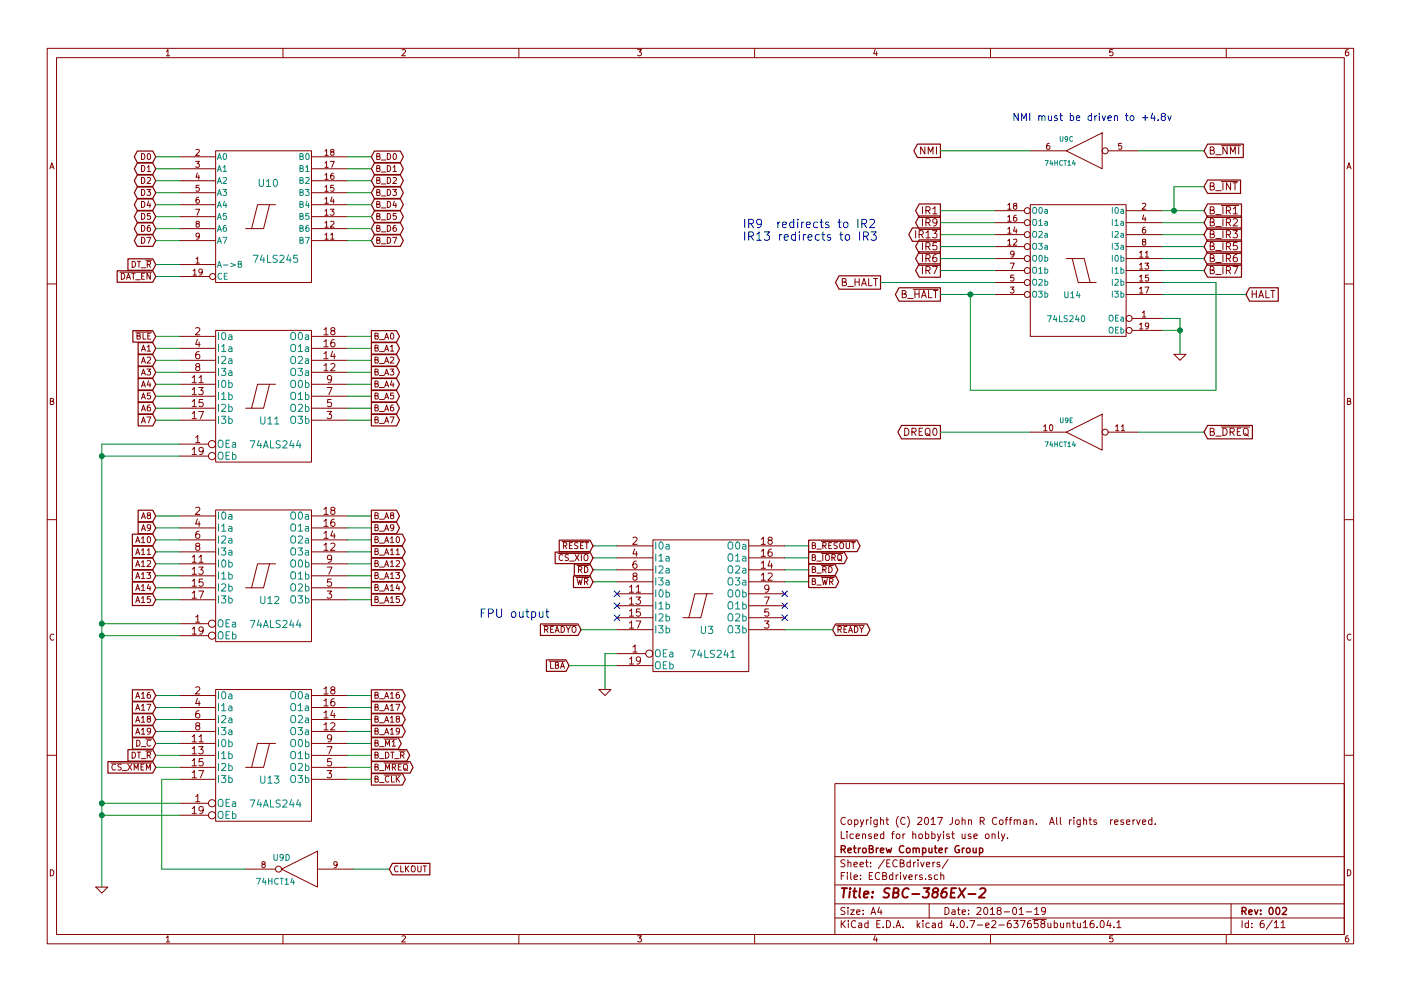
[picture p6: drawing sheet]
<svg xmlns="http://www.w3.org/2000/svg" width="297mm" height="210mm" viewBox="0 0 297 210" stroke-linecap="round" stroke-linejoin="round" font-family="sans-serif">
<g fill="none" stroke="#840000" stroke-width=".21">
<path d="M10 10.3h277v189.9h-277zM12 12.2h273v186.1h-273zM35.3 10.9l.3-.4v1.3M35.3 11.8h.7M60 10.3v1.9M85.2 10.6l.5-.1 .3 .4-.8 .9h.8M110 10.3v1.9M135.2 10.5h.8l-.4 .5 .3 .1 .1 .2-.1 .4-.2 .1-.5-.1M160 10.3v1.9M185.5 10.5l-.3 .9h.8M185.9 11v.8M210 10.3v1.9"/>
<path d="M235.9 10.5h-.6v.6h.6l.1 .5-.3 .2-.4-.1M260 10.3v1.9M285.9 10.5l-.4 .1-.2 .2-.1 .8 .3 .2 .4-.1 .1-.4-.1-.2-.4-.1-.3 .3M10.6 35.8l.4-1.3 .4 1.3M10.7 35.5h.6M30 32.6a.64 .64 0 0 1 .7 .6 .64 .64 0 0 1-.7 .7zM30 35.1a.64 .64 0 0 1 .7 .7 .64 .64 0 0 1-.7 .6zM30 37.7a.64 .64 0 0 1 .7 .6 .64 .64 0 0 1-.7 .6zM31.2 35.5l.4-.4v1.3M31.2 37.8l.5-.1 .2 .3-.8 .9h.8M31.2 36.4h.7M31.3 32.7l.2-.1a.67 .67 0 0 1 .4 .6 .67 .67 0 0 1-.4 .7l-.3-.5z"/>
<path d="M38.1 33.3h7.6M38.1 35.8h7.6M38.1 38.3h7.6M41.5 34.2h.8l-.5 .5 .4 .1v.6l-.2 .1-.5-.1M41.6 31.8l.4-.1 .3 .3-.8 1h.8M41.8 36.7l-.2 .9h.7M42.1 37.2v.8M42.2 39.3h-.6v.6h.6v.6l-.2 .1-.4-.1M45.7 32h20.3v27.9h-20.3zM66 33.3h7.7M66 35.8h7.7M66 38.3h7.7"/>
<path d="M68.9 39.7l.3-.4v1.3M68.9 37.1l.3-.3v1.2M68.9 34.6l.3-.4v1.3M68.9 32l.3-.3v1.3M68.9 38h.7M68.9 35.5h.7M68.9 33h.7M70 34.2h.9l-.6 1.3M70.3 32.2l-.2-.2 .1-.3 .6 .1v.3l-.6 .2-.1 .2 .1 .3 .1 .2h.3l.2-.3v-.3l-.2-.2M70.7 36.8h-.4l-.1 .3-.1 .7 .2 .2 .5-.1-.1-.6h-.4l-.2 .2M70.8 39.3h-.6l-.1 .6h.7v.6l-.2 .1-.5-.1M79.9 33.2l.6-.1v-.4l-.6-.1v1.3h.5l.2-.5-.3-.2"/>
<path d="M79.9 35.7l.6-.1v-.4l-.6-.1v1.3h.5l.2-.4-.3-.3M79.9 38.2l.6-.1v-.3l-.6-.1v1.2h.5l.2-.4-.3-.3M80.8 34h1M80.8 36.5h1M80.8 39h1M82.1 32.6a.64 .64 0 0 1 .7 .6 .64 .64 0 0 1-.7 .7zM82.1 35.1a.64 .64 0 0 1 .7 .7 .64 .64 0 0 1-.7 .6zM82.1 37.7a.64 .64 0 0 1 .7 .6 .64 .64 0 0 1-.7 .6zM83.3 35.5l.4-.4v1.3M83.3 37.8l.5-.1 .2 .3-.7 .9h.7M83.3 36.4h.7M83.4 32.7l.2-.1a.67 .67 0 0 1 .5 .6 .67 .67 0 0 1-.5 .7l-.3-.5z"/>
<path d="M196.1 31.2v1.5l-.9-1.5v1.5M196.8 32.7v-1.5l.5 1.1 .5-1.1v1.5M198.6 31.2v1.5M218.4 32h7.7M222.5 30.4l-.4 .1-.2 .2v.7l.2 .3 .5-.1-.1-.6-.4-.1-.2 .2M226.1 32l7.6-3.8v7.6zM234.9 32h6.4M237.8 30.4h-.6l-.1 .6h.7v.6l-.2 .1-.5-.1M256.6 31.9l.7-.1 .1-.2-.1-.3-.7-.1v1.5h.6l.3-.3v-.2l-.4-.3M256.6 39.5l.7-.1 .1-.2-.1-.3-.7-.1v1.5h.6l.3-.3v-.2l-.4-.3M257.8 32.8h1.1M258.9 30.9h4.1"/>
<path d="M258.9 38.5h3.5M259.3 38.8v1.5M260.2 31.2v1.5l-.9-1.5v1.5M260.9 32.7v-1.5l.5 1.1 .5-1.1v1.5M260.9 38.8v1.5l-.9-1.5v1.5M261.4 38.8h.9M261.8 38.8v1.5M262.6 31.2v1.5M285.6 35.8l.4-1.3 .4 1.3M285.7 35.5h.6M25.4 57.8h6.8M25.7 58a.64 .64 0 0 1 .7 .6 .64 .64 0 0 1-.7 .7z"/>
<path d="M26.8 59.3l.4-1.3 .5 1.3M26.9 58.9h.6M27.9 58h.7M28 55.4a.64 .64 0 0 1 .7 .7 .64 .64 0 0 1-.7 .6zM28.3 58v1.3M28.8 59.4h.9M29.1 55.4h.7M29.5 55.4v1.3M29.9 56.8h1M30 40.2a.64 .64 0 0 1 .7 .6 .64 .64 0 0 1-.7 .7zM30 42.7a.64 .64 0 0 1 .7 .7 .64 .64 0 0 1-.7 .6zM30 45.3a.64 .64 0 0 1 .7 .6 .64 .64 0 0 1-.7 .7z"/>
<path d="M30 47.8a.64 .64 0 0 1 .7 .7 .64 .64 0 0 1-.7 .6zM30 50.4a.64 .64 0 0 1 .7 .6 .64 .64 0 0 1-.7 .6zM30 58.6h.5M30.6 58h-.6v1.3h.6M30.9 55.2h1.3M31.1 40.2h.8l-.4 .5 .4 .1v.5l-.2 .2-.6-.2M31.1 50.4h.9l-.6 1.2M31.2 56.1l.6-.1 .1-.5-.7-.1v1.3M31.5 42.7l-.3 .9h.8M31.5 56.1l.4 .6M31.8 47.8l-.4 .1-.1 .2-.1 .7 .2 .3 .5-.1-.1-.6-.4-.1-.2 .2M31.8 43.1v.9"/>
<path d="M31.9 45.3h-.6l-.1 .6h.7v.5l-.2 .2-.5-.2M31.9 58v1.3l-.7-1.3v1.3M38.1 56.1h7.6M38.1 40.9h7.6M38.1 43.4h7.6M38.1 46h7.6M38.1 48.5h7.6M38.1 51h7.6M38.1 58.7h6.3M40.9 57.4l.4-.3v1.3M40.9 58.4h.8M41.5 44.4h.8l-.5 1.3"/>
<path d="M41.6 54.9l.3-.3v1.2M41.6 55.8h.7M41.8 47.5l-.2-.3 .1-.2h.5v.3l-.5 .2-.1 .2v.4l.2 .1h.2l.3-.3-.1-.3-.2-.1M42.1 41.9h-.3l-.2 .3v.7l.2 .2 .4-.1-.1-.6-.3-.1-.2 .3M42.3 50l-.3 .3-.3-.1-.1-.6 .4-.1 .3 .2-.1 .7-.3 .3h-.2M42.9 57.6l-.3 .3-.3-.1-.1-.6 .4-.1 .3 .2-.1 .8-.3 .3h-.2M57.1 43.4l-1.2 5.1h-2.6M58.4 43.4h-3.8l-1.3 5.1h-1.2M66 40.9h7.7M66 43.4h7.7M66 46h7.7M66 48.5h7.7"/>
<path d="M66 51h7.7M68.9 49.8l.3-.3v1.2M68.9 47.3l.3-.4v1.3M68.9 44.7l.3-.3v1.3M68.9 42.2l.3-.3v1.2M68.9 50.7h.7M68.9 48.2h.7M68.9 45.7h.7M68.9 43.1h.7M68.9 40.6h.7M70 44.4h.8l-.4 .5 .4 .1v.5l-.2 .2-.6-.2M70.1 49.8l.4-.3v1.2"/>
<path d="M70.1 47l.5-.1 .2 .4-.8 .9h.8M70.1 50.7h.7M70.4 41.8l-.3 .9h.8M70.7 42.3v.8M79.9 40.8l.6-.1v-.4l-.6-.1v1.3h.5l.2-.5-.3-.2M79.9 43.3l.6-.1v-.4l-.6-.1v1.3h.5l.2-.4-.3-.3M79.9 45.9l.6-.1v-.4l-.6-.1v1.3h.5l.2-.5-.3-.2M79.9 48.4l.6-.1v-.4l-.6-.1v1.3h.5l.2-.4-.3-.3M79.9 50.9l.6-.1v-.3l-.6-.1v1.2h.5l.2-.4-.3-.3M80.8 41.6h1M80.8 44.1h1M80.8 46.7h1"/>
<path d="M80.8 49.2h1M80.8 51.7h1M82.1 40.2a.64 .64 0 0 1 .7 .6 .64 .64 0 0 1-.7 .7zM82.1 42.7a.64 .64 0 0 1 .7 .7 .64 .64 0 0 1-.7 .6zM82.1 45.3a.64 .64 0 0 1 .7 .6 .64 .64 0 0 1-.7 .7zM82.1 47.8a.64 .64 0 0 1 .7 .7 .64 .64 0 0 1-.7 .6zM82.1 50.4a.64 .64 0 0 1 .7 .6 .64 .64 0 0 1-.7 .6zM83.3 40.2h.7l-.4 .5 .4 .1v.5l-.2 .2-.5-.2M83.3 50.4h.8l-.5 1.2M83.6 42.7l-.3 .9h.8M83.9 47.8l-.3 .1-.2 .2-.1 .7 .3 .3 .4-.1-.1-.6-.3-.1-.3 .2M83.9 43.1v.9"/>
<path d="M84 45.3h-.6l-.1 .6h.7v.5l-.2 .2-.5-.2M178.6 59.8h.6l.2-.3-.1-.2-.7-.2v1.5h.6l.3-.3v-.2l-.4-.3M181.3 59.1v1.5M181.3 59.8h.9M182.2 59.1v1.5M184.2 59.1v1.5h.7M185.2 59.1h.9M185.6 59.1v1.5M194.1 48.9v1.6M194.9 49.8l.7-.1 .2-.3-.1-.3-.2-.2h-.6v1.6M195.2 49.8l.6 .7M195.6 43.9v1.5"/>
<path d="M195.6 46.4v1.5M195.6 51.5v1.5M195.6 54v1.5M195.6 56.6v1.5M196.3 44.7l.8-.1 .1-.2-.1-.4-.2-.1h-.6v1.5M196.3 47.2l.8-.1 .1-.2-.1-.3-.2-.2h-.6v1.5M196.3 52.3l.8-.1 .1-.2-.1-.4-.2-.1h-.6v1.5M196.3 54.8h.8l.1-.3-.1-.3-.2-.2h-.6v1.5M196.3 57.4l.8-.1 .1-.2-.1-.4-.2-.1h-.6v1.5M196.3 49.4l.5-.5v1.6M196.3 50.5h.9M196.7 44.7l.5 .7"/>
<path d="M196.7 47.2l.5 .7M196.7 52.3l.5 .7M196.7 54.8l.5 .7M196.7 57.4l.5 .7M197.7 56.6h1l-.6 1.5M197.7 48.9h1l-.6 .6 .6 .3-.1 .5-.3 .2-.6-.2M197.8 44.3l.4-.4v1.5M197.8 45.4h.9M198.5 54l-.4 .1a.99 .99 0 0 0 0 1.4l.5-.1 .1-.5-.4-.3h-.2l-.3 .3M198.6 51.5h-.8v.7l.2-.1h.5l.2 .6-.4 .3-.5-.1M198.7 47.1l-.4 .2h-.2l-.3-.2v-.5l.5-.2a.96 .96 0 0 1-.1 1.5h-.3M210.8 44.7h6.4"/>
<path d="M210.8 47.2h6.4M210.8 59.9h6.4M210.8 49.8h6.4M210.8 57.4h6.4M210.8 52.3h6.4M210.8 54.9h6.4M213.7 51.1l.3-.4v1.3M213.7 48.6l.3-.4v1.3M213.7 46l.3-.3v1.2M213.7 43.5l.3-.4v1.3M213.7 52h.7M213.7 49.5h.7"/>
<path d="M213.7 46.9h.7M213.7 44.4h.7M214.2 55.8h.8l-.5 1.3M214.9 50.8l.5-.1 .2 .4-.8 .9h.8M214.9 58.4h-.6v.5h.6v.6l-.1 .1-.5-.1M215 53.8l-.2 .3-.4-.1-.1-.6 .5-.1 .2 .2-.1 .7-.3 .4h-.2M215.1 43.7l-.2-.3v-.2h.6v.3l-.5 .2-.1 .2v.4l.2 .1h.3l.2-.3-.1-.3-.1-.1M215.2 48.1l-.3 .9h.7M215.5 45.7h-.4l-.2 .3v.7l.2 .2 .4-.1v-.6l-.4-.1-.2 .3M215.5 48.6v.9M218.4 43.4h20.4v28h-20.4zM226.1 54.9h3.8l1.2 5h1.3"/>
<path d="M227.3 54.9l1.3 5h2.5M238.8 44.7h7.6M238.8 47.2h7.6M238.8 59.9h7.6M238.8 49.8h7.6M238.8 57.4h7.6M238.8 52.3h7.6M238.8 54.9h7.6M241.6 53.6l.4-.3v1.3M241.6 56.2l.4-.4v1.3M241.6 58.7l.4-.3v1.2M241.6 54.6h.7"/>
<path d="M241.6 57.1h.7M241.6 59.6h.7M242.2 43.2l.5-.1 .2 .4-.8 .9h.8M242.4 51.3l-.2-.3 .1-.2h.6v.3l-.6 .2-.1 .2 .1 .4 .1 .1h.3l.2-.2v-.4l-.2-.1M242.5 45.6l-.3 .9h.8M242.7 55.8h.8l-.4 .5 .4 .1v.6l-.2 .1-.6-.1M242.8 48.2l-.4 .1-.1 .2-.1 .7 .2 .3 .5-.2-.1-.6h-.4l-.2 .2M242.8 46.1v.8M242.8 53.6l.4-.3v1.3M242.8 54.6h.7M243.5 58.4h-.6l-.1 .5h.7v.6l-.2 .1-.5-.1M256.6 44.6l.7-.1 .1-.2-.1-.3-.7-.1v1.5h.6l.3-.3v-.2l-.4-.3"/>
<path d="M256.6 47.1h.7l.1-.3-.1-.2-.7-.2v1.5h.6l.3-.3v-.2l-.4-.3M256.6 52.2l.7-.1 .1-.2-.1-.3-.7-.1v1.5h.6l.3-.3v-.2l-.4-.3M256.6 54.8l.7-.1 .1-.2-.1-.3-.7-.2v1.5h.6l.3-.2v-.3l-.4-.2M256.6 57.3l.7-.1 .1-.2-.1-.3-.7-.1v1.5h.6l.3-.3v-.2l-.4-.3M256.6 49.7l.7-.1 .1-.2-.1-.3-.7-.2v1.6h.6l.3-.3v-.2l-.4-.3M257.8 45.5h1.1M257.8 40.5h1.1M257.8 48.1h1.1M257.8 53.2h1.1M257.8 55.7h1.1M257.8 58.2h1.1M257.8 50.6h1.1"/>
<path d="M258.9 43.6h3.7M258.9 46.1h3.7M258.9 51.2h3.7M258.9 53.8h3.7M258.9 56.3h3.7M258.9 48.7h3.7M259.3 43.9v1.5M259.3 46.4v1.5M259.3 48.9v1.6M259.3 51.5v1.5M259.3 54v1.5M259.3 56.6v1.5"/>
<path d="M260 44.7l.8-.1 .1-.2-.1-.4-.2-.1h-.6v1.5M260 47.2l.8-.1 .1-.2-.1-.3-.2-.2h-.6v1.5M260 52.3l.8-.1 .1-.2-.1-.4-.2-.1h-.6v1.5M260 54.8h.8l.1-.3-.1-.3-.2-.2h-.6v1.5M260 57.4l.8-.1 .1-.2-.1-.4-.2-.1h-.6v1.5M260 49.8l.8-.1 .1-.3-.1-.3-.2-.2h-.6v1.6M260.4 44.7l.5 .7M260.4 47.2l.5 .7M260.4 52.3l.5 .7M260.4 54.8l.5 .7M260.4 57.4l.5 .7M260.4 49.8l.5 .7"/>
<path d="M261.4 56.6h1l-.6 1.5M261.4 48.9h1l-.6 .6 .6 .3-.1 .5-.2 .2-.7-.2M261.5 44.3l.4-.4v1.5M261.5 46.6l.6-.2 .3 .4-1 1.1h1M261.5 45.4h.9M262.2 54l-.4 .1a.99 .99 0 0 0 0 1.4l.5-.1 .1-.5-.3-.3h-.3l-.3 .3M262.3 51.5h-.8v.7l.2-.1h.5l.2 .6-.3 .3-.6-.1M10 60.2h2M28.8 70.5h3.4M29.1 71.3l.6-.1v-.4l-.6-.1v1.3h.4l.3-.5-.3-.2M30 74.5l.4-1.3 .4 1.3M30 77l.4-1.2 .4 1.2"/>
<path d="M30 79.6l.4-1.3 .4 1.3M30.1 74.1h.6M30.1 76.7h.6M30.1 79.2h.6M30.3 70.7v1.3h.6M31.1 78.3h.8l-.4 .5 .4 .1v.5l-.2 .2-.6-.2M31.2 73.6l.4-.4v1.3M31.2 75.9l.5-.1 .2 .3-.8 .9h.8M31.2 74.5h.7M31.3 71.3h.5M32 70.7h-.7v1.3h.7M38.1 71.4h7.6"/>
<path d="M38.1 73.9h7.6M38.1 76.4h7.6M38.1 79h7.6M41.5 69.7l.6-.2 .3 .4-1 1.1h1M41.8 77.8l-.3-.3 .1-.2 .2-.2 .4 .1 .2 .2-.1 .2-.7 .3-.1 .2v.3l.3 .3h.3l.3-.3v-.3l-.3-.3M41.9 72l-.4 1.1h.9M42.2 74.6l-.4 .1a.99 .99 0 0 0 0 1.4l.5-.1 .1-.5-.3-.3h-.3l-.3 .3M42.2 72.6v1M45.7 70.1h20.3v27.9h-20.3zM66 71.4h7.7M66 73.9h7.7M66 76.4h7.7"/>
<path d="M66 79h7.7M68.7 77.6l.4-.5v1.6M68.7 75l.4-.4v1.5M68.7 72.5l.4-.4v1.5M68.7 69.9l.4-.4v1.5M68.7 78.7h.9M68.7 76.1h.9M68.7 73.6h.9M68.7 71h.9M70.1 77.3l.6-.2 .3 .5-.9 1.1h.9M70.4 70.2l-.3-.3 .1-.2 .2-.2 .5 .1 .1 .2-.1 .2-.6 .3-.2 .2v.3l.3 .2h.3l.3-.2v-.3l-.3-.3M70.5 74.5l-.4 1.1h1"/>
<path d="M70.9 72.1h-.5a.99 .99 0 0 0 0 1.5l.5-.2 .1-.5-.3-.3h-.3l-.3 .3M70.9 75.1v1M79.5 71.3l.6-.1v-.4l-.6-.1v1.3h.5l.2-.5-.3-.2M79.5 73.8l.6-.1v-.4l-.6-.1v1.3h.5l.2-.4-.3-.3M79.5 76.3l.6-.1v-.3l-.6-.1v1.2h.5l.2-.4-.3-.3M79.5 78.9l.6-.1v-.4l-.6-.1v1.3h.5l.2-.5-.3-.2M80.5 72.1h.9M80.5 74.6h.9M80.5 77.1h.9M80.5 79.7h.9M81.6 72l.4-1.3 .4 1.3M81.6 74.5l.4-1.3 .4 1.3"/>
<path d="M81.6 77l.4-1.2 .4 1.2M81.6 79.6l.4-1.3 .4 1.3M81.7 71.6h.6M81.7 74.1h.6M81.7 76.7h.6M81.7 79.2h.6M82.7 78.3h.8l-.4 .5 .3 .1v.5l-.1 .2-.6-.2M82.8 73.6l.3-.4v1.3M82.8 75.9l.5-.1 .2 .3-.8 .9h.8M82.8 74.5h.7M82.9 70.8l.2-.1a.67 .67 0 0 1 .4 .6 .67 .67 0 0 1-.4 .7l-.3-.5zM179.8 60.8h1.1"/>
<path d="M182.7 60.6l.5-1.5 .5 1.5M182.8 60.2h.7M191.3 62.4l.6-.1 .2-.2-.1-.3-.7-.2v1.6h.6l.2-.2 .1-.3-.4-.3M192.5 63.3h1.1M193.6 61.4h5.3M194 61.6v1.6M194 62.4h.9M194.9 61.6v1.6M195.4 63.2l.5-1.6 .5 1.6M195.5 62.7h.7M196.9 61.6v1.6h.7M197.9 61.6h.9"/>
<path d="M198.3 61.6v1.6M210.8 62.5h6.4M214.2 60.9h.8l-.4 .5 .3 .1v.5l-.1 .2-.6-.2M238.8 62.5h7.6M240 67.6h6.4M240 70.1h6.4M241.6 61.3l.4-.4v1.3M241.6 68.9l.4-.4v1.3M241.6 62.2h.7M241.6 69.8h.7M242.2 66.3l.4-.3v1.3M242.2 67.3h.7"/>
<path d="M242.7 60.9h.9l-.5 1.3M243.5 69.1l-.2 .2-.4-.1v-.6l.4-.1 .2 .3v.7l-.3 .3h-.3M248.9 75.2h2.6l-1.3 1.2zM265.5 62.4h.9M265.5 61.6v1.6M266.4 61.6v1.6M266.9 63.2l.5-1.6 .5 1.6M267 62.7h.7M268.4 61.6v1.6h.7M269.4 61.6h.9M269.8 61.6v1.6M285 60.2h2"/>
<path d="M10.7 85.1h.5l.1-.5-.6-.1v1.3h.5l.2-.4-.3-.3M30 82.1l.4-1.3 .4 1.3M30 84.7l.4-1.3 .4 1.3M30 87.2l.4-1.3 .4 1.3M30 89.7l.4-1.2 .4 1.2M30.1 81.7h.6M30.1 84.3h.6M30.1 86.8h.6M30.1 89.4h.6M31.1 88.5h.9l-.6 1.2M31.5 80.8l-.3 .9h.8M31.8 85.9l-.4 .1-.1 .2-.1 .7 .2 .3 .5-.1-.1-.6-.4-.1-.2 .2"/>
<path d="M31.8 81.2v.9M31.9 83.4h-.6l-.1 .6h.7v.5l-.2 .2-.5-.2M38.1 94.2h6.1M38.1 89.1h7.6M38.1 86.6h7.6M38.1 84.1h7.6M38.1 81.5h7.6M38.1 96.8h6.1M40.7 80.1l.5-.4v1.5M40.7 82.6l.5-.4v1.5M40.7 85.2l.5-.4v1.5M40.7 87.7l.5-.4v1.5"/>
<path d="M40.7 95.3l.5-.4v1.5M40.7 81.2h.9M40.7 83.7h.9M40.7 86.3h.9M40.7 88.8h.9M40.7 96.4h.9M41.5 92.8l.4-.4v1.5M41.5 93.9h.9M42.1 82.2h1l-.5 .6 .5 .3-.1 .5-.2 .1-.7-.1M42.1 87.3h1.1l-.7 1.5M42.2 80.1l.4-.4v1.5M42.2 81.2h.9"/>
<path d="M43 84.8h-.7l-.1 .7 .2-.2 .5 .1 .2 .6-.3 .3-.6-.2M43.1 95.6l-.3 .3h-.3l-.3-.3 .1-.5 .5-.2a.96 .96 0 0 1-.2 1.5h-.3M57.1 81.5l-1.2 5.1h-2.6M58.4 81.5h-3.8l-1.3 5.1h-1.2M66 89.1h7.7M66 86.6h7.7M66 84.1h7.7M66 81.5h7.7M69.4 87.3h.9l-.5 .6 .5 .3-.1 .5-.2 .1-.6-.1M69.4 82.2h1l-.7 1.5M70.2 84.8h-.7l-.1 .7 .2-.2 .6 .1 .1 .6-.3 .3-.6-.2M70.3 80.3l-.3 .3h-.3l-.3-.3 .1-.5 .5-.1a.96 .96 0 0 1-.1 1.5h-.3"/>
<path d="M79.5 81.4l.6-.1v-.4l-.6-.1v1.3h.5l.2-.4-.3-.3M79.5 84l.6-.1v-.4l-.6-.1v1.3h.5l.2-.5-.3-.2M79.5 86.5l.6-.1v-.4l-.6-.1v1.3h.5l.2-.4-.3-.3M79.5 89l.6-.1v-.3l-.6-.1v1.2h.5l.2-.4-.3-.3M80.5 82.2h.9M80.5 84.8h.9M80.5 87.3h.9M80.5 89.8h.9M81.6 82.1l.4-1.3 .4 1.3M81.6 84.7l.4-1.3 .4 1.3M81.6 87.2l.4-1.3 .4 1.3M81.6 89.7l.4-1.2 .4 1.2"/>
<path d="M81.7 81.7h.6M81.7 84.3h.6M81.7 86.8h.6M81.7 89.4h.6M82.7 88.5h.8l-.5 1.2M83.1 80.8l-.3 .9h.7M83.4 85.9l-.4 .1-.2 .2v.7l.2 .3 .4-.1v-.6l-.4-.1-.2 .2M83.4 81.2v.9M83.4 83.4h-.6v.6h.6v.5l-.1 .2-.5-.2M191.8 90.9a.77 .77 0 0 1 .9 .7 .77 .77 0 0 1-.9 .8zM193.3 91.7l.8-.1 .1-.2v-.4l-.3-.1h-.6v1.5M193.7 91.7l.5 .7"/>
<path d="M194.9 91.6h.5M195.6 90.9h-.7v1.5h.7M196.4 90.9a.5 .5 0 0 1 .5 0 .5 .5 0 0 1 .3 .5l-.1 .8-.3 .2a.53 .53 0 0 1-.6-.5v-.5zM196.5 92l.8 .5M197.9 91l.2-.1a.81 .81 0 0 1 .6 .7 .81 .81 0 0 1-.6 .8l-.2-.2-.1-.4zM218.4 91.7h7.7M221.3 90.5l.3-.4v1.3M221.3 91.4h.7M222.6 90.2l.2-.1a.67 .67 0 0 1 .4 .6 .67 .67 0 0 1-.4 .7l-.3-.5zM226.1 91.7l7.6-3.8v7.6zM234.9 91.7h6.4M236.5 90.5l.4-.4v1.3"/>
<path d="M236.5 91.4h.7M237.7 90.5l.4-.4v1.3M237.7 91.4h.8M256.6 91.6l.7-.1 .1-.2-.1-.3-.7-.1v1.5h.6l.3-.3v-.2l-.4-.3M257.8 92.5h1.1M258.9 90.6h6M259.3 90.9a.77 .77 0 0 1 .9 .7 .77 .77 0 0 1-.9 .8zM260.8 91.7l.7-.1 .2-.2-.1-.4-.2-.1h-.6v1.5M261.2 91.7l.5 .7M262.3 91.6h.5M263.1 90.9h-.8v1.5h.8M263.9 90.9a.5 .5 0 0 1 .5 0 .5 .5 0 0 1 .2 .5v.8l-.3 .2a.53 .53 0 0 1-.7-.5v-.5z"/>
<path d="M263.9 92l.8 .5M285.7 85.1h.5l.1-.5-.6-.1v1.3h.5l.2-.4-.3-.3M10 110.3h2M28.8 115.1l.4-1.2 .4 1.2M28.8 117.7l.4-1.3 .4 1.3M28.9 114.8h.6M28.9 117.3h.6M28.9 119.8h.6M30 110.1l.4-1.3 .4 1.3M30 112.6l.4-1.3 .4 1.3M30 114.2l.4-.3v1.2M30 116.8l.4-.4v1.3"/>
<path d="M30 119.3l.4-.4v1.3M30 115.1h.7M30 117.7h.7M30.1 109.7h.6M30.1 112.2h.6M31.2 116.8l.4-.4v1.3M31.2 119l.5-.1 .2 .4-.8 .9h.8M31.2 117.7h.7M31.3 114l.2-.1a.67 .67 0 0 1 .4 .6 .67 .67 0 0 1-.4 .6l-.3-.5zM31.4 109.3l-.2-.2 .1-.3 .6 .1v.3l-.6 .2-.1 .2 .1 .3 .1 .2h.3l.2-.3v-.4l-.2-.1M31.9 111.9l-.2 .2-.4-.1v-.6l.4-.1 .2 .3v.7l-.3 .3h-.3M38.1 109.5h7.6"/>
<path d="M38.1 112h7.6M38.1 114.5h7.6M38.1 117.1h7.6M38.1 119.6h7.6M40.7 118.2l.5-.4v1.5M40.7 119.3h.9M41.5 107.8l.6-.2 .3 .4-1 1.1h1M41.8 115.9l-.3-.3 .1-.2 .2-.2 .4 .1 .2 .2-.1 .2-.7 .3-.1 .2v.3l.3 .3h.3l.3-.3v-.3l-.3-.3M41.9 110.1l-.4 1.1h.9M42.2 118.2l.4-.4v1.5M42.2 119.3h.9M42.2 112.7l-.4 .1a.99 .99 0 0 0 0 1.4l.5-.1 .1-.5-.3-.3h-.3l-.3 .3"/>
<path d="M42.2 110.7v1M45.7 108.2h20.3v27.9h-20.3zM57.1 119.6l-1.2 5.1h-2.6M58.4 119.6h-3.8l-1.3 5.1h-1.2M66 109.5h7.7M66 112h7.7M66 114.5h7.7M66 117.1h7.7M66 119.6h7.7M68.7 115.7l.4-.5v1.6M68.7 113.1l.4-.4v1.5M68.7 110.6l.4-.4v1.5"/>
<path d="M68.7 108l.4-.4v1.5M68.7 116.8h.9M68.7 114.2h.9M68.7 111.7h.9M68.7 109.1h.9M70.1 115.4l.6-.2 .3 .5-.9 1.1h.9M70.3 118.4l-.3 .3h-.3l-.3-.3 .1-.5 .5-.1a.96 .96 0 0 1-.1 1.5h-.3M70.4 108.3l-.3-.3 .1-.2 .2-.2 .5 .1 .1 .2-.1 .2-.6 .3-.2 .2v.3l.3 .2h.3l.3-.2v-.3l-.3-.3M70.5 112.6l-.4 1.1h1M70.9 110.2h-.5a.99 .99 0 0 0 0 1.5l.5-.2 .1-.5-.3-.3h-.3l-.3 .3M70.9 113.2v1M79.5 109.4l.6-.1v-.4l-.6-.1v1.3h.5l.2-.5-.3-.2"/>
<path d="M79.5 111.9l.6-.1v-.4l-.6-.1v1.3h.5l.2-.4-.3-.3M79.5 114.4l.6-.1v-.3l-.6-.1v1.2h.5l.2-.4-.3-.3M79.5 117l.6-.1v-.4l-.6-.1v1.3h.5l.2-.5-.3-.2M79.5 119.5l.6-.1v-.4l-.6-.1v1.3h.5l.2-.4-.3-.3M80.5 110.2h.9M80.5 112.7h.9M80.5 115.2h.9M80.5 117.8h.9M81.6 110.1l.4-1.3 .4 1.3M81.6 112.6l.4-1.3 .4 1.3M81.6 115.1l.4-1.2 .4 1.2M81.6 117.7l.4-1.3 .4 1.3"/>
<path d="M81.7 109.7h.6M81.7 112.2h.6M81.7 114.8h.6M81.7 117.3h.6M81.7 119.8h.6M82.8 114.2l.3-.3v1.2M82.8 116.8l.3-.4v1.3M82.8 119.3l.3-.4v1.3M82.8 115.1h.7M82.8 117.7h.7M83 109.3l-.2-.2 .1-.3 .5 .1v.3l-.5 .2-.1 .2v.3l.2 .2h.3l.2-.3-.1-.4-.1-.1M83.5 111.9l-.2 .2-.4-.1-.1-.6 .5-.1 .2 .3-.1 .7-.3 .3h-.2"/>
<path d="M84 116.8l.4-.4v1.3M84 119l.5-.1 .2 .4-.8 .9h.8M84 117.7h.7M84.1 114l.2-.1a.67 .67 0 0 1 .4 .6 .67 .67 0 0 1-.4 .6l-.3-.5zM118.3 117.4h6.6M119.2 114.9h5.7M119.3 117.8a.56 .56 0 0 0-.8 .5 .56 .56 0 0 0 .8 .5M119.5 115.8l.6-.1v-.5l-.6-.1v1.3M119.8 115.8l.4 .6M120.5 117.7h-.6v.5a.54 .54 0 0 1 .6 .6l-.2 .1h-.5M120.7 115.7h.5M120.8 119h.9"/>
<path d="M121.3 115.1h-.6v1.3h.6M121.9 117.7l.9 1.2M122.4 120h2.5M122.5 115.2h-.6v.4a.54 .54 0 0 1 .6 .7l-.2 .1-.5-.1M122.8 117.7l-.9 1.2M123.1 115.7h.4M123.3 117.7v1.2M123.7 115.1h-.6v1.3h.6M123.9 117.9l.2-.2h.4l.2 .8a.42 .42 0 0 1-.3 .4 .42 .42 0 0 1-.4 0l-.2-.4zM124.1 115.1h.7M124.4 115.1v1.3M130.8 115.8h7.6"/>
<path d="M130.8 118.4h7.6M134.2 114.1l.6-.1 .3 .4-1 1.1h1M134.6 116.4l-.4 1.1h1M134.9 119l-.4 .1a.99 .99 0 0 0 0 1.5l.5-.2 .1-.5-.3-.3h-.3l-.3 .3M134.9 117v1M138.4 114.5h20.3v28h-20.3zM158.7 115.8h7.7M158.7 118.4h7.7M161.4 119.5l.4-.5v1.6M161.4 116.9l.4-.4v1.5M161.4 114.4l.4-.4v1.5M161.4 118h.9"/>
<path d="M161.4 115.5h.9M163.1 114.6l-.3-.3 .1-.2 .2-.1h.5l.1 .3v.2l-.7 .2-.2 .2v.3l.3 .3h.3l.3-.3v-.3l-.3-.3M163.2 119l-.4 1.1h1M163.6 116.5l-.5 .1a.99 .99 0 0 0 0 1.4l.6-.1v-.5l-.3-.3h-.3l-.3 .3M163.6 119.6v1M172.2 118.3l.6-.1v-.4l-.6-.1v1.2h.5l.2-.4-.3-.2M172.2 115.7l.6-.1v-.4l-.6-.1v1.3h.5l.2-.4-.3-.3M173.2 119h.9M173.2 116.5h.9M174.1 117.4h4.6M174.1 120h2.6M174.1 114.9h7.3"/>
<path d="M174.4 115.8l.7-.1v-.5l-.7-.1v1.3M174.4 117.7v1.2M174.8 115.8l.4 .6M175.1 117.9l.2-.2h.4l.1 .8a.42 .42 0 0 1-.2 .4 .42 .42 0 0 1-.4 0l-.2-.4zM175.7 115.7h.4M176.3 115.1h-.6v1.3h.6M176.4 118.3h.6v-.5l-.6-.1v1.2M176.7 118.3l.4 .6M177.5 115.2h-.6v.4a.54 .54 0 0 1 .6 .7l-.2 .1-.5-.1M177.6 117.9l.3-.2h.4l.1 .8a.42 .42 0 0 1-.2 .4 .42 .42 0 0 1-.4 0l-.2-.4zM177.8 118.6l.7 .4M178.1 115.3l.2-.2 .4 .1 .2 .8a.42 .42 0 0 1-.3 .4 .42 .42 0 0 1-.4-.1l-.2-.3z"/>
<path d="M179.4 115.1v1l.2 .3h.3l.2-.3v-1M180.5 115.1h.8M180.9 115.1v1.3M285 110.3h2M11.4 134.6a.58 .58 0 0 0-.8 .6 .58 .58 0 0 0 .8 .5M28.8 120.2l.4-1.3 .4 1.3M28.8 122.8l.4-1.3 .4 1.3M28.8 125.3l.4-1.3 .4 1.3M28.8 127.8l.4-1.2 .4 1.2M28.9 122.4h.6M28.9 124.9h.6M28.9 127.5h.6"/>
<path d="M30 121.8l.4-.3v1.3M30 124.4l.4-.4v1.3M30 126.9l.4-.3v1.2M30 120.2h.7M30 122.8h.7M30 125.3h.7M30 127.8h.7M31.1 121.5h.8l-.4 .5 .4 .1v.5l-.2 .2-.6-.2M31.5 123.9l-.3 1h.8M31.8 124.4v.9M31.9 126.6h-.6l-.1 .5h.7v.6l-.2 .1-.5-.1M38.1 132.3h6.1"/>
<path d="M38.1 127.2h7.6M38.1 124.7h7.6M38.1 122.2h7.6M38.1 134.9h6.1M40.7 120.7l.5-.4v1.5M40.7 123.3l.5-.4v1.5M40.7 125.8l.5-.4v1.5M40.7 133.4l.5-.4v1.5M40.7 121.8h.9M40.7 124.4h.9M40.7 126.9h.9M40.7 134.5h.9"/>
<path d="M41.5 130.9l.4-.4v1.5M41.5 132h.9M42.1 120.3h1l-.5 .6 .5 .3-.1 .5-.2 .1-.7-.1M42.1 125.4h1.1l-.7 1.5M43 122.9h-.7l-.1 .7 .2-.2 .5 .1 .2 .6-.3 .3-.6-.2M43.1 133.7l-.3 .3h-.3l-.3-.3 .1-.5 .5-.2a.96 .96 0 0 1-.2 1.5h-.3M66 127.2h7.7M66 124.7h7.7M66 122.2h7.7M69.4 125.4h.9l-.5 .6 .5 .3-.1 .5-.2 .1-.6-.1M69.4 120.3h1l-.7 1.5M70.2 122.9h-.7l-.1 .7 .2-.2 .6 .1 .1 .6-.3 .3-.6-.2"/>
<path d="M79.5 122.1l.6-.1v-.4l-.6-.1v1.3h.5l.2-.5-.3-.2M79.5 124.6l.6-.1v-.4l-.6-.1v1.3h.5l.2-.4-.3-.3M79.5 127.1l.6-.1v-.3l-.6-.1v1.2h.5l.2-.4-.3-.3M80.5 120.3h.9M80.5 122.9h.9M80.5 125.4h.9M80.5 127.9h.9M81.6 120.2l.4-1.3 .4 1.3M81.6 122.8l.4-1.3 .4 1.3M81.6 125.3l.4-1.3 .4 1.3M81.6 127.8l.4-1.2 .4 1.2M81.7 122.4h.6"/>
<path d="M81.7 124.9h.6M81.7 127.5h.6M82.8 121.8l.3-.3v1.3M82.8 124.4l.3-.4v1.3M82.8 126.9l.3-.3v1.2M82.8 120.2h.7M82.8 122.8h.7M82.8 125.3h.7M82.8 127.8h.7M83.9 121.5h.8l-.4 .5 .4 .1v.5l-.2 .2-.6-.2M84.3 123.9l-.3 1h.8M84.6 124.4v.9"/>
<path d="M84.7 126.6h-.7v.5h.7v.6l-.2 .1-.5-.1M115.2 132.7h7.2M115.5 133.6l.6-.1v-.5l-.6-.1v1.3M115.8 133.6l.4 .6M116.7 133.5h.5M117.3 132.9h-.6v1.3h.6M117.7 134.2l.4-1.3 .4 1.3M117.8 133.8h.6M119 132.9a.64 .64 0 0 1 .7 .6 .64 .64 0 0 1-.7 .7zM120.1 132.9l.4 .7 .4-.7M120.5 133.6v.6M121.3 133.1l.3-.2 .3 .1 .2 .8a.42 .42 0 0 1-.2 .3 .42 .42 0 0 1-.4 0l-.2-.3z"/>
<path d="M122.2 122.5h2.7M122.4 122.8l.3 1.2 .2-.9 .2 .9 .3-1.2M122.7 120.9l.6-.1v-.5l-.6-.1v1.3M123 120.9l.4 .6M123.9 120.2a.64 .64 0 0 1 .7 .6 .64 .64 0 0 1-.7 .7zM123.9 123.4l.6-.1 .1-.4-.7-.1v1.2M124.2 123.4l.4 .6M130.8 138.7h6.1M130.8 133.6h7.6M130.8 131.1h7.6M130.8 120.9h7.6M130.8 128.5h7.6"/>
<path d="M130.8 123.4h7.6M130.8 126h7.6M133.5 124.6l.4-.5v1.5M133.5 127.1l.4-.4v1.5M133.5 129.6l.4-.4v1.5M133.5 132.2l.4-.5v1.6M133.5 139.8l.4-.4v1.5M133.5 125.6h.8M133.5 128.2h.8M133.5 130.7h.8M133.5 133.3h.8M134.2 137.3l.4-.5v1.5"/>
<path d="M134.2 138.3h.9M134.5 122.2l-.3-.3 .1-.2 .2-.1 .4 .1 .2 .2-.1 .2-.7 .2-.1 .2v.3l.3 .3h.3l.3-.3v-.3l-.3-.3M134.8 126.7h1l-.5 .5 .5 .3-.1 .5-.2 .2-.7-.2M134.8 131.7h1.1l-.7 1.6M134.9 124.6l.5-.5v1.5M134.9 125.6h.9M135.7 129.2h-.7l-.1 .7 .2-.1 .5 .1 .2 .5-.3 .3-.6-.1M149.9 126l-1.3 5.1h-2.6M151.1 126h-3.8l-1.3 5.1h-1.2M158.7 133.6h7.7M158.7 131.1h7.7M158.7 120.9h7.7"/>
<path d="M158.7 128.5h7.7M158.7 123.4h7.7M158.7 126h7.7M161.4 122l.4-.4v1.5M161.4 123.1h.9M161.4 120.6h.9M162.1 131.7h.9l-.5 .6 .5 .3-.1 .5-.2 .2-.6-.2M162.1 126.7h1l-.7 1.5M162.8 121.7l.6-.1 .3 .4-.9 1.1h.9M162.9 129.2h-.7l-.1 .7 .3-.1 .5 .1 .1 .5-.3 .3-.6-.1M163 124.8l-.3 .3h-.3l-.3-.3 .1-.5 .5-.2a.96 .96 0 0 1-.1 1.5h-.3M172.2 120.8l.6-.1v-.4l-.6-.1v1.3h.5l.2-.4-.3-.3"/>
<path d="M172.2 123.3l.6-.1v-.3l-.6-.1v1.2h.5l.2-.4-.3-.3M173.2 121.6h.9M173.2 124.1h.9M174.1 122.5h2.8M174.3 122.8l.3 1.2 .3-.9 .2 .9 .3-1.2M174.4 120.9l.7-.1v-.5l-.7-.1v1.3M174.8 120.9l.4 .6M175.7 120.2a.64 .64 0 0 1 .7 .6 .64 .64 0 0 1-.7 .7zM175.9 123.4l.6-.1 .1-.4-.7-.1v1.2M176.2 123.4l.4 .6M177.4 132.7h5.8M177.7 133.6l.6-.1v-.5l-.6-.1v1.3"/>
<path d="M178 133.6l.4 .6M178.9 133.5h.5M179.6 132.9h-.7v1.3h.7M179.9 134.2l.4-1.3 .4 1.3M180 133.8h.6M181.2 132.9a.64 .64 0 0 1 .7 .6 .64 .64 0 0 1-.7 .7zM182.3 132.9l.4 .7 .4-.7M182.7 133.6v.6M286.4 134.6a.58 .58 0 0 0-.8 .6 .58 .58 0 0 0 .8 .5M28 159.6a.64 .64 0 0 1 .7 .6 .64 .64 0 0 1-.7 .7zM28.8 148.2l.4-1.3 .4 1.3M28.8 150.7l.4-1.3 .4 1.3"/>
<path d="M28.8 153.2l.4-1.2 .4 1.2M28.8 155.8l.4-1.3 .4 1.3M28.9 147.8h.6M28.9 150.3h.6M28.9 152.9h.6M28.9 155.4h.6M29 157a.64 .64 0 0 1 .7 .7 .64 .64 0 0 1-.7 .6zM29.1 159.6h.7M29.5 159.6v1.3M29.9 158.4h1M30 147.2l.4-.3v1.3M30 149.8l.4-.4v1.3"/>
<path d="M30 152.3l.4-.3v1.2M30 154.9l.4-.4v1.3M30 148.2h.7M30 150.7h.7M30 153.2h.7M30 155.8h.7M30.9 156.8h1.3M30.9 159.4h1.3M31.1 149.4h.9l-.6 1.3M31.4 152.5l-.2-.2 .1-.3 .6 .1v.3l-.6 .1-.1 .2 .1 .4 .1 .1h.3l.2-.2v-.4l-.2-.1M31.8 146.9h-.4l-.1 .3-.1 .7 .2 .3 .5-.2-.1-.6h-.4l-.2 .2M31.9 155l-.2 .3-.4-.1v-.6l.4-.1 .2 .2v.8l-.3 .3h-.3"/>
<path d="M31.9 157.1a.56 .56 0 0 0-.7 .6 .56 .56 0 0 0 .7 .5M38.1 147.6h7.6M38.1 150.1h7.6M38.1 152.6h7.6M38.1 155.2h7.6M38.1 157.7h7.6M40.7 156.3l.5-.4v1.5M40.7 158.8l.5-.4v1.5M40.7 157.4h.9M40.7 159.9h.9M41.5 145.9l.6-.2 .3 .4-1 1.1h1M41.8 154l-.3-.3 .1-.2 .2-.2 .4 .1 .2 .2-.1 .2-.7 .3-.1 .2v.3l.3 .3h.3l.3-.3v-.3l-.3-.3"/>
<path d="M41.9 148.2l-.4 1.1h.9M42.1 158.4h1l-.5 .6 .5 .3-.1 .5-.2 .1-.7-.1M42.2 156.3l.4-.4v1.5M42.2 157.4h.9M42.2 150.8l-.4 .1a.99 .99 0 0 0 0 1.4l.5-.1 .1-.5-.3-.3h-.3l-.3 .3M42.2 148.8v1M45.7 146.3h20.3v27.9h-20.3zM57.1 157.7l-1.2 5.1h-2.6M58.4 157.7h-3.8l-1.3 5.1h-1.2M66 147.6h7.7M66 150.1h7.7M66 152.6h7.7"/>
<path d="M66 155.2h7.7M66 157.7h7.7M68.7 153.8l.4-.5v1.6M68.7 151.2l.4-.4v1.5M68.7 148.7l.4-.4v1.5M68.7 146.1l.4-.4v1.5M68.7 154.9h.9M68.7 152.3h.9M68.7 149.8h.9M68.7 147.2h.9M69.4 158.4h1l-.7 1.5M70.1 153.5l.6-.2 .3 .5-.9 1.1h.9"/>
<path d="M70.3 156.5l-.3 .3h-.3l-.3-.3 .1-.5 .5-.1a.96 .96 0 0 1-.1 1.5h-.3M70.4 146.4l-.3-.3 .1-.2 .2-.2 .5 .1 .1 .2-.1 .2-.6 .3-.2 .2v.3l.3 .2h.3l.3-.2v-.3l-.3-.3M70.5 150.7l-.4 1.1h1M70.9 148.3h-.5a.99 .99 0 0 0 0 1.5l.5-.2 .1-.5-.3-.3h-.3l-.3 .3M70.9 151.3v1M79.5 147.5l.6-.1v-.4l-.6-.1v1.3h.5l.2-.5-.3-.2M79.5 150l.6-.1v-.4l-.6-.1v1.3h.5l.2-.4-.3-.3M79.5 152.5l.6-.1v-.3l-.6-.1v1.2h.5l.2-.4-.3-.3M79.5 155.1l.6-.1v-.4l-.6-.1v1.3h.5l.2-.5-.3-.2M79.5 157.6l.6-.1v-.4l-.6-.1v1.3h.5l.2-.4-.3-.3M80.5 148.3h.9M80.5 150.8h.9"/>
<path d="M80.5 153.3h.9M80.5 155.9h.9M80.5 158.4h.9M81.4 156.8h2.7M81.6 148.2l.4-1.3 .4 1.3M81.6 150.7l.4-1.3 .4 1.3M81.6 153.2l.4-1.2 .4 1.2M81.6 155.8l.4-1.3 .4 1.3M81.7 147.8h.6M81.7 150.3h.6M81.7 152.9h.6M81.7 155.4h.6"/>
<path d="M81.7 158.3v-1.3l.5 .9 .4-.9v1.3M81.7 159.6a.64 .64 0 0 1 .8 .6 .64 .64 0 0 1-.8 .7zM82.8 147.2l.3-.3v1.3M82.8 149.8l.3-.4v1.3M82.8 152.3l.3-.3v1.2M82.8 154.9l.3-.4v1.3M82.8 148.2h.7M82.8 150.7h.7M82.8 153.2h.7M82.8 155.8h.7M82.8 159.6h.7M83.1 157.4l.4-.4v1.3"/>
<path d="M83.1 158.3h.7M83.2 159.6v1.3M83.9 149.4h.9l-.6 1.3M84.2 152.5l-.2-.2 .1-.3 .6 .1v.3l-.6 .1-.1 .2v.4l.2 .1h.3l.2-.2v-.4l-.2-.1M84.6 146.9h-.4l-.2 .3v.7l.2 .3 .5-.2-.1-.6h-.4l-.2 .2M84.6 159.4h1.3M84.7 155l-.2 .3-.4-.1-.1-.6 .5-.1 .2 .2v.8l-.3 .3h-.3M116.4 140.3h3.4M116.7 140.5v1.3h.6M117.8 141.1l.6-.1v-.4l-.6-.1v1.3h.4l.3-.4-.3-.3M118.8 141.8l.5-1.3 .4 1.3M119 141.4h.6"/>
<path d="M127 146.3h2.5l-1.2 1.3zM130.8 141.2h7.6M133.5 140.9h.8M135.8 140l-.3 .3h-.3l-.3-.3 .1-.5 .5-.1a.96 .96 0 0 1-.1 1.5h-.3M10 160.2h2M23.5 161.9h8.7M24.5 162.2a.56 .56 0 0 0-.8 .5 .56 .56 0 0 0 .8 .6M25.7 162.2h-.6l-.1 .4a.54 .54 0 0 1 .7 .7l-.2 .1-.5-.1M26 163.5h.9M27.1 162.1l.8 1.3M27.9 162.1l-.8 1.3M28.4 163.4v-1.3l.5 .9 .4-.9v1.3"/>
<path d="M29.9 162.7h.4M29.9 161h1M30.5 162.1h-.6v1.3h.6M31 163.4v-1.3l.5 .9 .4-.9v1.3M31.2 160.2h.6l.1-.5-.7-.1v1.3M31.5 160.2l.4 .7M38.1 170.4h6.1M38.1 165.3h7.6M38.1 162.8h7.6M38.1 160.3h7.6M38.1 173h6.1M40.7 161.4l.5-.4v1.5"/>
<path d="M40.7 163.9l.5-.4v1.5M40.7 171.5l.5-.4v1.5M40.7 162.5h.9M40.7 165h.9M40.7 172.6h.9M41.5 169l.4-.4v1.5M41.5 170.1h.9M42.1 163.5h1.1l-.7 1.5M43 161h-.7l-.1 .7 .2-.2 .5 .1 .2 .6-.3 .3-.6-.2M43.1 171.8l-.3 .3h-.3l-.3-.3 .1-.5 .5-.2a.96 .96 0 0 1-.2 1.5h-.3M66 165.3h7.7M66 162.8h7.7"/>
<path d="M66 160.3h7.7M69.4 163.5h.9l-.5 .6 .5 .3-.1 .5-.2 .1-.6-.1M70.2 161h-.7l-.1 .7 .2-.2 .6 .1 .1 .6-.3 .3-.6-.2M79.5 162.7l.6-.1v-.4l-.6-.1v1.3h.5l.2-.4-.3-.3M79.5 160.2l.6-.1v-.4l-.6-.1v1.3h.5l.2-.5-.3-.2M79.5 165.2l.6-.1v-.3l-.6-.1v1.2h.5l.2-.4-.3-.3M80.5 163.5h.9M80.5 161h.9M80.5 166h.9M81.4 161.9h5.2M81.4 164.4h3.6M81.7 163.4v-1.3l.5 .9 .4-.9v1.3"/>
<path d="M82.4 164.8a.56 .56 0 0 0-.7 .5 .56 .56 0 0 0 .7 .5M83 164.7v1.2h.6M83.2 162.8l.6-.1v-.5l-.6-.1v1.3M83.5 162.8l.4 .6M83.7 161h.9M84 164.7v1.2M84.2 165.2l.5 .7M84.5 162.7h.4M84.7 164.7l-.7 .7M84.9 160.2h.6l.1-.5-.7-.1v1.3M85.1 162.1h-.6v1.3h.6M85.2 160.2l.4 .7"/>
<path d="M85.6 162.3l.2-.2 .4 .1 .2 .8a.42 .42 0 0 1-.2 .3 .42 .42 0 0 1-.5 0l-.2-.3zM85.8 163.1l.6 .4M177 166.3h108v32h-108zM178.4 176.4v1.5h.7M179.2 173.6a.71 .71 0 0 0-1 .5 .71 .71 0 0 0 .7 .8l.3-.1M179.6 176.4v.2M179.6 176.9v1M179.9 174.1l.2-.2 .4 .2 .1 .5-.2 .2-.3 .1-.2-.1zM180.9 177l-.4-.1-.3 .3 .1 .6 .2 .1 .4-.1M181.2 174l.4-.1 .3 .3-.1 .6h-.6M181.2 173.9v1.5M181.5 177.4l.7-.1v-.3l-.5-.1-.2 .2 .1 .7h.6"/>
<path d="M182.4 173.9l.4 1M182.9 177.1l.2-.2 .4 .1v.9M182.9 176.9v1M183.1 173.9l-.5 1.4-.2 .1M183.7 173.9v1M184.1 173.9l-.4 .3M184.6 173.4v.2M184.6 173.9v1M184.7 177l-.3-.1-.3 .2 .1 .3 .5 .1v.3h-.6M185.4 177.4l.7-.1-.1-.3-.4-.1-.2 .2v.7h.6M186 173.9l-.1 1.4-.2 .1h-.4M186 174l-.5-.1-.2 .3v.6l.2 .1 .5-.1"/>
<path d="M186.7 174.1l.2-.2 .4 .1v.9M186.7 173.4v1.5M187.4 177l-.5-.1-.2 .3v.6l.2 .1 .5-.1M187.4 176.4v1.5M187.8 173.9h.6M188 173.4v1.3l.4 .2M189 176.9h.6M189.6 176.4l-.4 .3v1.2M190.1 177.1l.2-.2 .4 .2 .1 .5-.1 .2-.4 .1-.2-.1zM190.5 173.2a1.71 1.71 0 0 0 0 2.3M191.4 176.9v1M191.9 176.9l-.5 .3"/>
<path d="M191.9 173.6a.71 .71 0 0 0-1 .5 .71 .71 0 0 0 .7 .8l.3-.1M192.4 173.2a1.71 1.71 0 0 1 0 2.3M193.5 177.1l.2-.2 .4 .1 .1 .9M193.5 176.4v1.5M194.6 173.6l.6-.2 .3 .5-1 1h1M194.9 177.1l.2-.2 .4 .2 .1 .5-.1 .2-.4 .1-.2-.1zM196.2 173.6l.2-.2a.8 .8 0 0 1 .5 .8 .8 .8 0 0 1-.5 .7l-.4-.5zM196.2 177l.4-.1 .3 .3-.1 .6h-.6M196.2 176.4v1.5M197.4 173.9l.5-.5v1.5M197.4 174.9h.9M197.6 177l.4-.1 .3 .3-.2 .6h-.5"/>
<path d="M197.6 176.4v1.5M198.8 176.9l.3 1M198.8 173.4h1l-.7 1.5M199.5 176.9l-.5 1.4-.2 .1M200.1 176.4v.2M200.1 176.9v1M201.3 177l-.4-.1-.2 .2 .1 .3 .5 .1v.3h-.6M201.8 176.9h.5M201.9 173.4v1.3l-.6 .2M202 176.4v1.3l.3 .2M202.6 174.1l.2-.2 .5 .2 .1 .5-.2 .2-.4 .1-.2-.1zM204 176.9l.1 .9 .3 .1 .2-.1"/>
<path d="M204 174.1l.2-.2 .4 .1v.9M204 173.4v1.5M204.6 176.9v1M205.3 174.1l.2-.2 .4 .1 .1 .9M205.3 173.9v1M205.8 177l-.3-.1-.2 .2v.3l.5 .1v.3h-.5M206.5 177.4l.7-.1-.1-.3-.4-.1-.2 .2 .1 .7h.5M207.8 174.2l.7-.1 .2-.2-.1-.3-.2-.2h-.6v1.5M208.2 174.2l.5 .7M209 177.1l.2-.2 .4 .2 .1 .5-.1 .2-.4 .1-.2-.1zM210.3 177.1l.2-.2 .4 .1 .1 .9M210.3 176.9v1"/>
<path d="M211.3 173.6a.71 .71 0 0 0-1 .5 .71 .71 0 0 0 .7 .8l.3-.1M211.7 176.4v1.3l.2 .2M212 174.1l.2-.2 .4 .2 .1 .5-.2 .2-.3 .1-.2-.1zM212.3 176.9l.4 1M213.1 176.9l-.6 1.4-.2 .1M213.1 173.9h.6M213.6 177.8v.1M213.7 173.4l-.4 .3v1.2M214 173.9h.5M214.5 173.4l-.3 .3v1.2M215 174.1l.2-.2 .4 .1 .1 .9M215 173.9v1"/>
<path d="M215.7 174.1l.2-.2 .4 .1v.9M217 174h.6l.1 .9M217.7 174.3l-.7 .3 .2 .3 .5-.1M218.4 174.1l.2-.2 .4 .1v.9M218.4 173.9v1M219.7 174.8v.1M222.5 174.9l.5-1.5 .5 1.5M222.7 174.5h.7M224 173.4v1.3l.2 .2M224.8 173.4v1.3l.2 .2M226.7 173.9v1M227.2 173.9l-.5 .3"/>
<path d="M227.7 173.4v.2M227.7 173.9v1M229 173.9v1.4l-.2 .1h-.4M229 174l-.4-.1-.3 .3 .1 .6 .2 .1 .4-.1M229.7 174.1l.2-.2 .4 .1 .1 .9M229.7 173.4v1.5M230.9 173.9h.5M231.1 173.4v1.3l.3 .2M232.5 174l-.4-.1-.2 .2 .1 .3 .5 .1v.3h-.6M235.5 173.9v1M235.9 173.9l-.4 .3M236.3 174.4l.7-.1v-.3l-.4-.1-.3 .2 .1 .7h.6"/>
<path d="M238.2 174l-.4-.1-.2 .2 .1 .3 .5 .1v.3h-.6M238.8 174.4l.7-.1v-.3l-.4-.1-.3 .2 .1 .7h.6M240.2 173.9v1M240.6 173.9l-.4 .3M241 173.9l.4 1 .3-1M242.2 174.4l.7-.1v-.3l-.5-.1-.2 .2 .1 .7h.6M244.2 174l-.4-.1-.3 .3 .1 .6 .2 .1 .4-.1M244.2 173.4v1.5M244.9 174.8v.1M285 160.2h2M10.7 184.5a.65 .65 0 0 1 .7 .7 .65 .65 0 0 1-.7 .6zM20.3 188.2h2.6l-1.3 1.3z"/>
<path d="M35.3 198.9l.3-.4v1.3M35.3 199.8h.7M52.1 184.4h6.3M55.8 183.4l-.3-.3 .1-.2h.6v.3l-.6 .2-.1 .2 .1 .4 .2 .1h.2l.2-.3v-.3l-.2-.1M59.7 184.4l7.6-3.8v7.6zM60 198.3v1.9M67.3 184.4h7.6M71.5 183.4l-.3 .2-.3-.1-.1-.6 .4-.1 .3 .3-.1 .7-.3 .3h-.2M84.4 183.8a.56 .56 0 0 0-.8 .5 .56 .56 0 0 0 .8 .6M85 183.7v1.3h.6M85.2 198.6l.5-.1 .3 .4-.8 .9h.8M86 183.7v1.3"/>
<path d="M86.2 184.2l.5 .8M86.7 183.7l-.7 .7M87.2 183.9l.3-.2 .4 .1 .1 .8a.42 .42 0 0 1-.2 .3 .42 .42 0 0 1-.4 0l-.2-.3zM88.6 183.7v1l.2 .3h.3l.2-.3v-1M89.7 183.7h.7M90.1 183.7v1.3M110 198.3v1.9M135.2 198.5h.8l-.4 .5 .3 .1 .1 .2-.1 .4-.2 .1-.5-.1M160 198.3v1.9M177 194.8h108M177 191.8h108M177 187.8h108"/>
<path d="M177 181.8h108M178.4 195.3v1.5M178.4 185.8h.5M178.6 196l.6 .8M179.1 185.1h-.7v1.5M179.1 192.6l-.5-.1-.3 .3 .1 .3 .7 .4v.4l-.2 .1-.6-.1M179.1 182.5l-.5-.1-.3 .3 .1 .3 .7 .4v.4l-.2 .1-.6-.1M179.2 195.3l-.8 .9M179.7 185.1v.2M179.7 185.6v1M179.8 192.5v.2M179.8 183.1l.2-.2 .4 .1v.9"/>
<path d="M179.8 182.4v1.5M179.8 193v1M179.9 195.3v.2M179.9 195.8v1M180.3 193h.8l-.8 1h.8M180.4 185.1v1.3l.2 .2M181.1 183.4l.7-.1-.1-.3-.4-.1-.2 .2v.7h.6M181.1 186.1l.7-.1-.1-.3-.4-.1-.2 .2 .1 .7h.5M181.4 195.5a.71 .71 0 0 0-1 .5 .71 .71 0 0 0 .8 .8l.2-.1M181.6 193.5l.7-.1v-.3l-.4-.1-.3 .2 .1 .7h.6M182.1 195.9h.6v.9M182.3 183.4l.8-.1-.1-.3-.4-.1-.3 .2 .1 .7h.6"/>
<path d="M182.4 186.5v.1M182.4 185.7v.1M182.7 196.2l-.7 .3 .2 .3 .5-.1M183 193.9v.1M183 193.1v.1M183.5 182.9h.6M183.7 182.4v1.3l.4 .2M184 195.9l-.4-.1-.3 .3 .1 .6 .2 .1 .4-.1M184 195.3v1.5M184.3 185.8h.5M184.6 183.8v.1M184.6 183v.1"/>
<path d="M184.7 194l.4-1.5 .5 1.5M184.8 193.6h.7M185 185.1h-.7v1.5h.7M185.5 198.5l-.3 .9h.8M185.9 199v.8M185.9 196h.5M186.4 192.5l-.3 1h.9M186.5 185.3a.71 .71 0 0 0-1 .5 .71 .71 0 0 0 .7 .8l.3-.1M186.6 195.3h-.7v1.5h.7M186.8 193v1M187.1 185.8l.8-.1v-.4l-.2-.2h-.6v1.5h.6l.2-.1 .1-.4-.3-.3M187.2 196.7v.1"/>
<path d="M187.5 182.3l-1.3 2M188 195.3a.76 .76 0 0 1 .8 .8 .76 .76 0 0 1-.8 .7zM188 183.1h.5M188.7 182.4h-.7v1.5h.7M189.3 185.7l-.5-.1-.2 .3v.6l.2 .1 .5-.1M189.3 185.1v1.5M189.5 196.7v.1M190 196.8l.4-1.5 .6 1.5M190 185.6v1M190.1 196.4h.7M190.2 182.6a.71 .71 0 0 0-1 .5 .71 .71 0 0 0 .7 .8l.3-.1M190.4 185.6l-.4 .3"/>
<path d="M190.9 183.1l.7-.1v-.4l-.2-.2h-.5v1.5h.5l.2-.1 .1-.4-.3-.3M190.9 185.1v.2M190.9 185.6v1M191.5 196.7v.1M191.5 185.6l.3 1 .4-1M192.7 186.1l.7-.1v-.3l-.5-.1-.2 .2 .1 .7h.6M193 183l-.4-.1-.3 .3 .1 .6 .2 .1 .4-.1M193 182.4v1.5M193.7 182.9v1M194.1 185.6v1M194.1 182.9l-.4 .3M194.5 195.3v1.5"/>
<path d="M194.5 185.6l-.4 .3M194.6 196.3l.4 .5M194.6 182.4v.2M194.6 182.9v1M195 195.8l-.5 .6M195.2 182.9l.4 1 .3-1M195.5 185.7l-.3-.1-.3 .2 .1 .2 .5 .2v.3h-.6M195.7 195.3v.2M195.7 195.8v1M196.2 186.5v.1M196.4 183.4l.7-.1v-.3l-.5-.1-.2 .2 .1 .7h.6M197 191.8v3"/>
<path d="M197 195.9l-.4-.1-.3 .3 .1 .6 .2 .1 .4-.1M197.5 185.7l-.4-.1-.2 .2 .1 .2 .5 .2v.3h-.6M197.7 195.9h.6v.9M197.8 182.9v1M198.2 182.9l-.4 .3M198.3 196.2l-.7 .3 .2 .3 .5-.1M198.8 185.7l-.4-.1-.3 .3 .1 .6 .2 .1 .4-.1M199.2 183l-.3-.1-.2 .2v.3l.5 .1v.3h-.5M199.5 185.7l.2-.1 .4 .1v.9M199.5 185.1v1.5M199.7 195.9l-.5-.1-.2 .3v.6l.2 .1 .5-.1M199.7 195.3v1.5"/>
<path d="M200.4 192.5a.76 .76 0 0 1 .8 .8 .76 .76 0 0 1-.8 .7zM201 182.3l-1.3 2M201.8 195.2l-.4 1.1h1M201.9 193.1h.5l.1 .9M202.2 195.8v1M202.5 193.4l-.7 .3 .2 .3 .5-.1M202.9 196.7v.1M203 193h.6M203.2 192.5v1.3l.4 .2M203.8 195.4l.1-.1a.8 .8 0 0 1 .6 .8 .8 .8 0 0 1-.6 .7 .97 .97 0 0 1-.1-1.4zM204 193.5l.7-.1-.1-.3-.4-.1-.2 .2 .1 .7h.5M205.1 196.7v.1"/>
<path d="M205.4 193.9v.1M205.4 193.1v.1M205.6 195.3h1.1l-.7 1.5M207.1 192.7l.6-.2 .3 .5-.9 1h.9M207.2 196.3h1.2M208.7 192.7l.2-.2a.8 .8 0 0 1 .5 .8 .8 .8 0 0 1-.5 .7l-.3-.5zM209 196.3l.7-.1v-.3l-.5-.1-.2 .2 .1 .7h.6M210 193l.4-.5v1.5M210 194h.8M210 198.3v1.9M210.3 195.5l.6-.2 .3 .5-1 1h1M211.7 193.2l-.3-.3 .1-.2 .2-.2 .4 .1 .2 .2-.1 .2-.5 .2-.3 .3v.2l.3 .3h.3l.3-.3v-.2l-.3-.3"/>
<path d="M211.8 196.3h1.1M212.9 193.5h1.1M214.3 195.3l-.5 .1a1.11 1.11 0 0 0-.1 1.3l.4 .1 .3-.1v-.5l-.3-.3-.4 .1-.1 .2M214.8 192.7l.2-.2a.8 .8 0 0 1 .6 .8 .8 .8 0 0 1-.6 .7l-.3-.5zM214.9 195.3h.9l-.5 .6 .5 .1v.7l-.2 .1-.7-.1M216.1 193l.4-.5v1.5M216.1 194h.9M216.3 195.3h1l-.6 1.5M217.6 193.5h1.1M218.5 195.3l-.4 .1a1.11 1.11 0 0 0-.1 1.3l.4 .1 .2-.1 .1-.5-.3-.3-.4 .1-.2 .2M219 195.1h2.8M219.4 193l.4-.5v1.5"/>
<path d="M219.4 194h.8M220 195.3h-.7v.7h.7l.1 .2-.1 .5-.2 .1-.5-.1M221 196l-.3-.3 .1-.2 .2-.2 .4 .1 .1 .2v.2l-.5 .2-.3 .3 .1 .4 .2 .1h.3l.2-.3v-.2l-.2-.3M221.7 193.2l-.3 .3h-.3l-.3-.3v-.4l.3-.3h.3l.3 .3a1.01 1.01 0 0 1-.5 1.2h-.2M222.2 195.8v.9l.4 .1 .2-.1M222.8 195.8v1M223.5 195.9l.5-.1 .2 .3-.1 .6h-.6M223.5 195.3v1.5M224.9 195.8v.9l.4 .1 .2-.1M225.5 195.8v1M226.2 196l.2-.2 .4 .1v.9M226.2 195.8v1"/>
<path d="M227.4 195.8h.5M227.6 195.3v1.3l.3 .2M228.4 195.8l.1 .9 .4 .1 .2-.1M229.1 195.8v1M229.7 195.8l.4-.5v1.5M229.7 196.8h.9M231.8 195.3l-.4 .1a1.11 1.11 0 0 0-.1 1.3l.4 .1 .2-.1 .1-.5-.3-.3-.4 .1-.2 .2M232.6 196.7v.1M233.4 195.5l.2-.2a.8 .8 0 0 1 .5 .8 .8 .8 0 0 1-.5 .7l-.4-.5zM235 195.2l-.3 1.1h.9M235.4 195.8v1M235.9 198.5h-.6v.7l.6-.1 .1 .5-.3 .2-.4-.1"/>
<path d="M236.2 196.7v.1M236.8 195.8l.4-.5v1.5M236.8 196.8h.9M260 198.3v1.9M261 191.8v6.5M263.3 195.3v1.5M264.7 195.9l-.4-.1-.3 .3 .1 .6 .2 .1 .4-.1M264.7 195.3v1.5M265.4 196.7v.1M265.4 195.9v.1M267.9 195.3l-.4 .1a1.11 1.11 0 0 0-.2 1.3l.5 .1 .2-.1v-.5l-.2-.3-.5 .1-.1 .2M269.7 195.2l-1.2 2"/>
<path d="M270.2 195.8l.4-.5v1.5M270.2 196.8h.8M271.6 195.8l.4-.5v1.5M271.6 196.8h.9M285.7 184.5a.65 .65 0 0 1 .7 .7 .65 .65 0 0 1-.7 .6zM285.9 198.5l-.4 .1-.2 .3-.1 .7 .3 .2 .4-.1 .1-.4-.1-.2-.4-.1-.3 .3"/>
<circle cx="234.3" cy="32" r=".63"/>
<circle cx="45.1" cy="58.7" r=".63"/>
<circle cx="217.8" cy="49.8" r=".63"/>
<circle cx="217.8" cy="47.2" r=".63"/>
<circle cx="217.8" cy="57.4" r=".63"/>
<circle cx="217.8" cy="44.7" r=".63"/>
<circle cx="217.8" cy="59.9" r=".63"/>
<circle cx="217.8" cy="52.3" r=".63"/>
<circle cx="217.8" cy="54.9" r=".63"/>
<circle cx="217.8" cy="62.5" r=".63"/>
<circle cx="239.4" cy="67.6" r=".63"/>
<circle cx="239.4" cy="70.1" r=".63"/>
<circle cx="45" cy="96.8" r=".76"/>
<circle cx="45" cy="94.2" r=".76"/>
<circle cx="234.3" cy="91.7" r=".63"/>
<circle cx="45" cy="132.3" r=".76"/>
<circle cx="45" cy="134.9" r=".76"/>
<circle cx="137.7" cy="138.7" r=".76"/>
<circle cx="45" cy="170.4" r=".76"/>
<circle cx="45" cy="173" r=".76"/>
<circle cx="59.1" cy="184.4" r=".63"/>
</g>
<g fill="none" stroke="#840000" stroke-width=".3">
<path d="M180.9 179.9h.6M181.2 179.4v1.3l.3 .2M182 179.9v1M182.4 179.9l-.4 .3M185.8 179.9v1M186.2 179.9l-.4 .3M187.9 179.9l.3 1 .3-.7 .2 .7 .3-1M191.6 179.6a.71 .71 0 0 0-1 .5 .71 .71 0 0 0 .7 .8l.3-.1M193.6 179.9v1M195.6 179.9v1.5M197 179.9v.9l.4 .1 .2-.1M197.6 179.9v1"/>
<path d="M198.1 179.9h.6M198.3 179.4v1.3l.4 .2M200.5 179.9v1M200.9 179.9l-.4 .3M203.3 179.5a.69 .69 0 0 0-.8 .7 .69 .69 0 0 0 .9 .6v-.5h-.3M204 179.9v1M204.5 179.9l-.5 .3M206.3 179.9l.1 .9 .4 .1 .2-.1M207 179.9v1M207.7 179.9v1.5M178.4 180.2l.7-.1 .1-.2-.1-.3-.2-.2h-.5v1.5M178.7 180.2l.5 .7"/>
<path d="M179.8 180.4l.7-.1-.1-.3-.4-.1-.2 .2 .1 .7h.5M183 180.1l.2-.2 .4 .2 .1 .5-.2 .2-.3 .1-.2-.1zM184.3 180.1l.7-.1v-.4l-.2-.2h-.5v1.5h.6l.2-.1 .1-.4-.4-.3M186.7 180.4l.7-.1-.1-.3-.4-.1-.2 .2v.7h.6M192.3 180.1l.2-.2 .4 .2 .1 .5-.2 .2-.3 .1-.2-.1zM193.6 180.1l.2-.2 .4 .1v.9M194.2 180.1l.3-.2 .3 .1 .1 .9M195.6 180l.4-.1 .3 .3-.1 .6h-.6M199.1 180.4l.7-.1-.1-.3-.4-.1-.2 .2 .1 .7h.5M205 180.1l.2-.2 .4 .2 .1 .5-.1 .2-.4 .1-.2-.1zM207.7 180l.4-.1 .3 .3-.1 .6h-.6M263.3 193.3l.8-.1 .1-.2-.1-.3-.2-.2h-.6v1.5"/>
<path d="M263.7 193.3l.5 .7M264.8 193.5l.7-.1-.1-.3-.4-.1-.2 .2v.7h.6M266 193l.3 1 .4-1M267.3 193.9v.1M267.3 193.1v.1M269.3 192.6l.1-.1a.8 .8 0 0 1 .5 .8 .8 .8 0 0 1-.5 .7 .97 .97 0 0 1-.1-1.4zM270.6 192.7l.2-.2a.8 .8 0 0 1 .6 .8 .8 .8 0 0 1-.6 .7l-.3-.5zM271.9 192.7l.6-.2 .3 .5-1 1h1"/>
</g>
<g fill="none" stroke="#840000" stroke-width=".41">
<path d="M178.5 188.4h1.1M179 188.4l-.2 2M180.2 189.1l-.2 1.3M180.3 188.4l-.1 .2 .2-.1-.1-.1-.1 .2M180.9 189.1h.7M181.2 188.4l-.2 1.8 .1 .1 .4 .1M182.4 188.4l-.2 1.8 .2 .2M183.2 189.8l.9-.2v-.4l-.6-.1-.3 .3v.9h.7M184.9 190.3v.1M185.1 189.2l-.1 .2-.1-.1 .2-.1-.1 .2M188.7 188.5l-.8-.1-.3 .2v.6l.8 .4 .1 .5-.4 .3-.8-.1M189.4 189.4l.9-.1a.46 .46 0 0 0 .3-.5 .46 .46 0 0 0-.4-.4h-.7l-.2 2h.8l.2-.1 .2-.5-.4-.4"/>
<path d="M192.7 188.6a.87 .87 0 0 0-1 0 .87 .87 0 0 0-.4 1 .69 .69 0 0 0 .3 .8 .69 .69 0 0 0 .9-.1M193.4 189.7h1.5M195.8 188.4h1.3l-.8 .8a.48 .48 0 0 1 .7 .4l-.3 .7-.8 .1-.3-.1M198.1 189.3l-.2-.2-.1-.3a.66 .66 0 0 1 1-.3l.2 .3-.2 .3-.7 .2-.4 .4v.6l.7 .1a.68 .68 0 0 0 .3-1l-.2-.1M200.7 188.4a.93 .93 0 0 0-1.1 .9v1l.7 .1 .4-.3 .1-.5-.4-.4a.69 .69 0 0 0-.8 .4M201.7 189.4h.6M202.7 188.4h-.9l-.3 2h1M203.4 188.4l1.1 2M204.7 188.4l-1.6 2M205.3 189.7h1.5M207.8 188.6l.3-.2h.5l.2 .1 .1 .5-1.4 1.4h1.3"/>
</g>
<g fill="none" stroke="#008484" stroke-width=".21">
<path d="M46.1 33.9l.4-1.3 .4 1.3M46.1 36.4l.4-1.3 .4 1.3M46.1 38.9l.4-1.2 .4 1.2M46.2 33.5h.6M46.2 36h.6M46.2 38.6h.6M47.3 35.5l.4-.4v1.3M47.3 37.8l.5-.1 .2 .3-.8 .9h.8M47.3 36.4h.7M47.4 32.7l.2-.1a.67 .67 0 0 1 .4 .6 .67 .67 0 0 1-.4 .7l-.3-.5zM55 38v1.3l.3 .3h.2l.4-.3v-1.3M56.5 38.5l.4-.5v1.6"/>
<path d="M56.5 39.6h.9M58.2 38.1l.1-.1a.81 .81 0 0 1 .5 .8 .81 .81 0 0 1-.5 .8 .98 .98 0 0 1-.1-1.5zM63.6 38.2l.6-.1v-.3l-.6-.1v1.2h.5l.2-.4-.3-.3M63.6 35.7l.6-.1v-.4l-.6-.1v1.3h.5l.2-.4-.3-.3M63.6 33.2l.6-.1v-.4l-.6-.1v1.3h.5l.2-.5-.3-.2M64.8 37.8l.5-.1 .2 .3-.8 .9h.8M64.8 35.5l.4-.4v1.3M64.8 36.4h.7M64.9 32.7l.2-.1a.67 .67 0 0 1 .4 .6 .67 .67 0 0 1-.4 .7l-.3-.5zM221.6 34.1h.6l-.4 1M222.8 34l-.2 .7h.6M223.1 34.4v.7"/>
<path d="M223.6 34.1v1M223.6 34.5h.6M224.2 34.1v1M224.8 29v.8l.2 .2 .3-.2v-.8M225.2 34.2a.44 .44 0 0 0-.6 .4 .44 .44 0 0 0 .6 .4M225.6 34.1h.5M225.8 34.1v1M226.4 29.4l-.2 .2h-.3v-.6h.3l.2 .2-.1 .6-.4 .2M226.4 34.4l.3-.3v1M226.4 35.1h.6M227.4 29.1a.44 .44 0 0 0-.6 .4 .44 .44 0 0 0 .6 .4M227.6 34l-.2 .7h.6"/>
<path d="M227.9 34.4v.7M46.1 56.7l.4-1.3 .4 1.3M46.1 41.5l.4-1.3 .4 1.3M46.1 44l.4-1.3 .4 1.3M46.1 46.6l.4-1.3 .4 1.3M46.1 49.1l.4-1.3 .4 1.3M46.1 51.6l.4-1.2 .4 1.2M46.2 56.3h.6M46.2 41.1h.6M46.2 43.6h.6M46.2 46.2h.6M46.2 48.7h.6"/>
<path d="M46.2 51.3h.6M47 58.1a.56 .56 0 0 0-.8 .5 .56 .56 0 0 0 .8 .5M47.2 40.2h.8l-.4 .5 .4 .1v.5l-.2 .2-.6-.2M47.2 50.4h.9l-.6 1.2M47.4 56.2h.9M47.5 58.6h.5M47.6 42.7l-.3 .9h.8M47.9 47.8l-.4 .1-.1 .2-.1 .7 .2 .3 .5-.1-.1-.6-.4-.1-.2 .2M47.9 43.1v.9M48 45.3h-.6l-.1 .6h.7v.5l-.2 .2-.5-.2M48.2 58h-.7v1.3h.7M48.9 55.8l1 .4-1 .4"/>
<path d="M50.5 56l.6-.1v-.4l-.6-.1v1.3h.5l.2-.4-.2-.3M53.7 54.1h1l-.6 1.6M55.6 54.1l-.4 1.1h1M55.9 54.7v1M56.7 54.1v1.6h.8M58.8 54.2l-.6-.1-.3 .4 .1 .3 .7 .3v.4l-.2 .2-.6-.1M59.3 54.3l.6-.2 .3 .5-.9 1.1h.9M61.2 54.1l-.4 1.1h.9M61.5 54.7v1M63 54.1h-.7l-.1 .8 .3-.2 .5 .1 .1 .6-.3 .3-.6-.2M63.6 50.9l.6-.1v-.3l-.6-.1v1.2h.5l.2-.4-.3-.3M63.6 48.4l.6-.1v-.4l-.6-.1v1.3h.5l.2-.4-.3-.3"/>
<path d="M63.6 45.9l.6-.1v-.4l-.6-.1v1.3h.5l.2-.5-.3-.2M63.6 43.3l.6-.1v-.4l-.6-.1v1.3h.5l.2-.4-.3-.3M63.6 40.8l.6-.1v-.4l-.6-.1v1.3h.5l.2-.5-.3-.2M64.7 50.4h.9l-.6 1.2M64.7 40.2h.8l-.4 .5 .4 .1v.5l-.2 .2-.6-.2M65.1 42.7l-.3 .9h.8M65.4 47.8l-.4 .1-.1 .2-.1 .7 .2 .3 .5-.1-.1-.6-.4-.1-.2 .2M65.4 43.1v.9M65.5 45.3h-.6l-.1 .6h.7v.5l-.2 .2-.5-.2M219 59.4l.2-.1h.4l.2 .8a.42 .42 0 0 1-.2 .4 .42 .42 0 0 1-.5-.1l-.2-.3zM219 51.8l.2-.2 .4 .1 .2 .8a.42 .42 0 0 1-.2 .4 .42 .42 0 0 1-.5-.1l-.2-.3zM219 49.3l.2-.2h.4l.2 .8a.42 .42 0 0 1-.2 .4 .42 .42 0 0 1-.5 0l-.2-.4z"/>
<path d="M219 46.7l.2-.1h.4l.2 .8a.42 .42 0 0 1-.2 .4 .42 .42 0 0 1-.5-.1l-.2-.3zM219 44.2l.2-.2 .4 .1 .2 .8a.42 .42 0 0 1-.2 .3 .42 .42 0 0 1-.5 0l-.2-.3zM219.1 56.8h.5l.2 .8a.42 .42 0 0 1-.2 .3 .42 .42 0 0 1-.5 0l-.2-.3zM219.1 54.2h.5l.2 .8a.42 .42 0 0 1-.2 .4 .42 .42 0 0 1-.5 0l-.2-.4zM220.2 51.6h.8l-.5 .5 .4 .1v.6l-.1 .1-.6-.1M220.3 59.4l.5-.1 .2 .3-.8 .9h.8M220.3 57.1l.3-.4v1.3M220.3 49.2l.5-.1 .2 .3-.8 1h.8M220.3 46.9l.3-.3v1.2M220.3 47.8h.7M220.3 58h.7M220.4 54.3l.1-.1a.67 .67 0 0 1 .5 .6 .67 .67 0 0 1-.5 .6l-.2-.4z"/>
<path d="M220.4 44.1l.1-.1a.67 .67 0 0 1 .5 .6 .67 .67 0 0 1-.5 .7l-.2-.5zM221.5 59.7h.4l.2 .2-.1 .5h-.5M221.5 57.2l.4-.1 .2 .3-.1 .5h-.5M221.5 54.7l.4-.1 .2 .2-.1 .6h-.5M221.5 52.1h.5l.1 .8M221.5 49.6h.5l.1 .8M221.5 47h.5l.1 .8M221.5 44.5h.5l.1 .8M221.5 54.2v1.2M221.5 56.7v1.3M221.5 59.3v1.2M222.1 52.3l-.6 .3 .2 .3 .4-.1"/>
<path d="M222.1 49.8l-.6 .3 .2 .3 .4-.1M222.1 47.3l-.6 .2 .2 .3 .4-.1M222.1 44.7l-.6 .3 .2 .3 .4-.1M235.8 44v1.3M235.8 46.6v1.2M235.8 49.1v1.3M235.8 51.6v1.3M235.8 54.2v1.2M235.8 56.7v1.3M235.8 59.3v1.2M236.3 51.6h.8l-.4 .5 .4 .1v.6l-.2 .1-.6-.1M236.4 46.9l.4-.3v1.2"/>
<path d="M236.4 49.2l.5-.1 .2 .3-.8 1h.8M236.4 57.1l.4-.4v1.3M236.4 59.4l.5-.1 .2 .3-.8 .9h.8M236.4 47.8h.7M236.4 58h.7M236.5 44.1l.2-.1a.67 .67 0 0 1 .4 .6 .67 .67 0 0 1-.4 .7l-.3-.5zM236.5 54.3l.2-.1a.67 .67 0 0 1 .4 .6 .67 .67 0 0 1-.4 .6l-.3-.4zM237.7 44.5h.5v.8M237.7 47h.5v.8M237.7 49.6h.5v.8M237.7 52.1h.5v.8M237.7 54.7l.3-.1 .3 .2-.1 .6h-.5"/>
<path d="M237.7 57.2l.3-.1 .3 .3-.1 .5h-.5M237.7 59.7h.3l.3 .2-.1 .5h-.5M237.7 54.2v1.2M237.7 56.7v1.3M237.7 59.3v1.2M238.2 44.7l-.6 .3 .2 .3 .4-.1M238.2 47.3l-.6 .2 .2 .3 .4-.1M238.2 49.8l-.6 .3 .2 .3 .4-.1M238.2 52.3l-.6 .3 .2 .3 .4-.1M46.3 70.5v1.6M46.3 73.1v1.5M46.3 75.6v1.5"/>
<path d="M46.3 78.2v1.5M46.9 78.2h1l-.5 .5 .5 .3-.1 .5-.2 .2-.7-.2M47 73.5l.4-.4v1.5M47 75.8l.6-.2 .3 .4-1 1.1h1M47 74.6h.9M47.1 70.7l.3-.2a.81 .81 0 0 1 .5 .8 .81 .81 0 0 1-.5 .8l-.3-.2-.1-.4zM48.5 71.1h.6l.1 1M48.5 73.7h.6l.1 .9M48.5 76.2h.6l.1 .9M48.5 78.7h.6l.1 1M49.2 71.4l-.7 .1a.32 .32 0 0 0 .2 .6l.5-.1M49.2 73.9l-.7 .2a.3 .3 0 0 0 .2 .5l.5-.1"/>
<path d="M49.2 76.5l-.7 .1a.3 .3 0 0 0 .2 .5h.5M49.2 79l-.7 .2a.3 .3 0 0 0 .2 .5l.5-.1M61.7 70.8a.5 .5 0 0 1 .6-.3 .5 .5 0 0 1 .4 .5l-.1 .9-.3 .2a.53 .53 0 0 1-.7-.6zM61.9 78.2a.5 .5 0 0 1 .5 0 .5 .5 0 0 1 .3 .5l-.1 .8-.3 .2a.53 .53 0 0 1-.7-.5v-.5zM61.9 75.7a.5 .5 0 0 1 .5 0 .5 .5 0 0 1 .3 .4l-.1 .8-.3 .2a.53 .53 0 0 1-.7-.5v-.5zM61.9 73.1a.5 .5 0 0 1 .5 0 .5 .5 0 0 1 .3 .5l-.1 .8-.3 .2a.53 .53 0 0 1-.7-.5v-.5zM63.2 78.2h.9l-.5 .5 .5 .3v.5l-.3 .2-.6-.2M63.2 75.8l.6-.2 .3 .4-.9 1.1h.9M63.2 73.5l.5-.4v1.5M63.2 74.6h.9M63.4 70.7l.2-.2a.81 .81 0 0 1 .6 .8 .81 .81 0 0 1-.6 .8l-.2-.2-.2-.4zM64.8 78.7h.6v1"/>
<path d="M64.8 76.2h.6v.9M64.8 73.7h.6v.9M64.8 71.1h.6v1M65.4 79l-.6 .2a.3 .3 0 0 0 .1 .5l.5-.1M65.4 76.5l-.6 .1a.3 .3 0 0 0 .1 .5h.5M65.4 73.9l-.6 .2a.3 .3 0 0 0 .1 .5l.5-.1M65.4 71.4l-.6 .1a.3 .3 0 0 0 .1 .6l.5-.1M219 62l.2-.2h.4l.2 .8a.42 .42 0 0 1-.2 .4 .42 .42 0 0 1-.5 0l-.2-.4zM220.2 61.8h.8l-.5 .5 .4 .1v.5l-.1 .2-.6-.2M221.5 62.3l.4-.1 .2 .3-.1 .5h-.5M221.5 61.8v1.3M222.1 67h.8l-.5 1.2"/>
<path d="M223.6 66.9l-.2 .9h.7M224 67.4v.8M224.6 67v1.2h.6M225.8 61.9v1l.2 .3h.2l.3-.3v-1M226.3 67h-.6v.5a.54 .54 0 0 1 .6 .6l-.2 .1h-.5M226.8 67.1l.5-.1 .2 .3-.8 .9h.8M227 62.2l.4-.3v1.3M227 63.2h.7M228.3 66.9l-.3 .9h.8M228.5 61.8l-.3 .9h.8M228.6 67.4v.8M228.8 62.3v.9"/>
<path d="M229.4 67.1l.1-.1a.67 .67 0 0 1 .5 .6 .67 .67 0 0 1-.5 .6l-.2-.4zM235.2 67.1l.2-.2h.4l.2 .8a.42 .42 0 0 1-.2 .4 .42 .42 0 0 1-.5 0l-.1-.4zM235.2 69.6l.2-.2 .4 .1 .2 .8a.42 .42 0 0 1-.2 .3 .42 .42 0 0 1-.5 0l-.1-.3zM235.8 61.8v1.3M236.3 61.8h.8l-.4 .5 .4 .1v.5l-.2 .2-.6-.2M236.5 67.5h.5M236.5 70h.5M237.1 66.9h-.6v1.2h.6M237.1 69.4h-.6v1.3h.6M237.7 67.4h.5v.7M237.7 62.3l.3-.1 .3 .3-.1 .5h-.5M237.7 69.9l.3-.1 .3 .3-.1 .5h-.5"/>
<path d="M237.7 61.8v1.3M237.7 69.4v1.3M238.2 67.6l-.6 .2 .2 .3h.4M46.3 93.6a.5 .5 0 0 1 .6-.2 .5 .5 0 0 1 .4 .5l-.1 .8-.3 .2a.53 .53 0 0 1-.6-.5zM46.3 96.2a.5 .5 0 0 1 .6-.3 .5 .5 0 0 1 .4 .5l-.1 .9-.3 .2a.53 .53 0 0 1-.6-.6zM46.3 80.7v1.5M46.3 83.2v1.6M46.3 85.8v1.5M46.3 88.3v1.5M46.9 88.3h1l-.5 .6 .5 .3-.1 .5-.2 .1-.7-.1M47 83.7l.4-.5v1.6M47 85.9l.6-.1 .3 .4-1 1.1h1"/>
<path d="M47 84.8h.9M47.2 80.8l.2-.1a.81 .81 0 0 1 .5 .8 .81 .81 0 0 1-.5 .7 .98 .98 0 0 1-.2-1.4zM47.9 94.1h.5M47.9 96.7h.5M48.5 81.3l.4-.1 .4 .3-.2 .6h-.6M48.5 83.8l.4-.1 .4 .3-.2 .7h-.6M48.5 86.4l.4-.1 .4 .3-.2 .6h-.6M48.5 88.9l.4-.1 .4 .3-.2 .7h-.6M48.5 80.7v1.5M48.5 83.2v1.6M48.5 85.8v1.5M48.5 88.3v1.5"/>
<path d="M48.7 93.4h-.8v1.5h.8M48.7 95.9h-.8v1.6h.8M49.3 94h.6l.1 .9M49.3 96.5l.4-.1 .3 .3-.1 .7h-.6M49.3 95.9v1.6M50 94.3l-.7 .1a.3 .3 0 0 0 .2 .5l.5-.1M53 93.5h1.1l-.7 1.5M54.9 93.4l-.4 1.1h1M55.3 88.4v1.3l.3 .3h.3l.3-.3v-1.3M55.3 94v1M55.9 95l.5-1.5 .5 1.5M56 94.6h.7"/>
<path d="M56.8 88.9l.5-.5v1.6M56.8 90h.9M57.4 93.5v1.5h.7M58.2 88.9l.5-.5v1.6M58.2 90h.9M59.4 93.6l-.6-.1-.2 .2v.4l.7 .3 .1 .4-.3 .2h-.6M60 93.7l.6-.2 .3 .4-1 1.1h1M61.7 86a.5 .5 0 0 1 .6-.2 .5 .5 0 0 1 .4 .5l-.1 .8-.3 .2a.53 .53 0 0 1-.7-.5zM61.7 83.5a.5 .5 0 0 1 .6-.3 .5 .5 0 0 1 .4 .5l-.1 .9-.3 .2a.53 .53 0 0 1-.7-.6zM61.7 80.9a.5 .5 0 0 1 .6-.2 .5 .5 0 0 1 .4 .5l-.1 .8-.3 .2a.53 .53 0 0 1-.7-.5zM61.8 93.4l-.4 1.1h1M61.9 88.4a.5 .5 0 0 1 .5 0 .5 .5 0 0 1 .3 .4l-.1 .8-.3 .2a.53 .53 0 0 1-.7-.5v-.5z"/>
<path d="M62.2 94v1M63.2 88.3h.9l-.5 .6 .5 .3v.5l-.3 .1-.6-.1M63.2 85.9l.6-.1 .3 .4-.9 1.1h.9M63.2 83.7l.5-.5v1.6M63.2 93.4l-.3 1.1h.9M63.2 84.8h.9M63.4 80.8l.2-.1a.81 .81 0 0 1 .6 .8 .81 .81 0 0 1-.6 .7l-.2-.1-.2-.5zM63.6 94v1M64.8 88.9l.4-.1 .3 .3-.1 .7h-.6M64.8 86.4l.4-.1 .3 .3-.1 .6h-.6M64.8 83.8l.4-.1 .3 .3-.1 .7h-.6M64.8 81.3l.4-.1 .3 .3-.1 .6h-.6"/>
<path d="M64.8 80.7v1.5M64.8 83.2v1.6M64.8 85.8v1.5M64.8 88.3v1.5M221.6 93.7h.6l-.4 1.1M222.8 93.7l-.2 .7h.6M223.1 94.1v.7M223.6 93.7v1.1M223.6 94.2h.6M224.2 93.7v1.1M224.8 88.7v.8l.2 .2 .4-.2v-.8M225.2 93.8a.44 .44 0 0 0-.6 .5 .44 .44 0 0 0 .6 .4"/>
<path d="M225.6 93.7h.5M225.8 93.7v1.1M226.4 89.1l-.2 .2-.3-.1v-.5h.3l.2 .2v.6l-.5 .2M226.4 94.1l.3-.4v1.1M226.4 94.8h.6M226.9 89.1h.3M227.4 88.7h-.5v1h.5M227.6 93.7l-.2 .7h.6M227.9 94.1v.7M46.3 108.6v1.6M46.3 111.2v1.5M46.3 113.7v1.5"/>
<path d="M46.3 116.3v1.5M46.3 118.8v1.5M46.9 116.3h1l-.5 .5 .5 .3-.1 .5-.2 .2-.7-.2M47 111.6l.4-.4v1.5M47 113.9l.6-.2 .3 .4-1 1.1h1M47 112.7h.9M47.1 108.8l.3-.2a.81 .81 0 0 1 .5 .8 .81 .81 0 0 1-.5 .8l-.3-.2-.1-.4zM47.1 118.9l.3-.1a.81 .81 0 0 1 .5 .8 .81 .81 0 0 1-.5 .7l-.3-.1-.1-.5zM48.5 109.2h.6l.1 1M48.5 111.8h.6l.1 .9M48.5 114.3h.6l.1 .9M48.5 116.8h.6l.1 1"/>
<path d="M48.5 119.4l.4-.1 .4 .3-.2 .6h-.6M48.5 118.8v1.5M49.2 109.5l-.7 .1a.32 .32 0 0 0 .2 .6l.5-.1M49.2 112l-.7 .2a.3 .3 0 0 0 .2 .5l.5-.1M49.2 114.6l-.7 .1a.3 .3 0 0 0 .2 .5h.5M49.2 117.1l-.7 .2a.3 .3 0 0 0 .2 .5l.5-.1M61.7 119a.5 .5 0 0 1 .6-.2 .5 .5 0 0 1 .4 .5l-.1 .8-.3 .2a.53 .53 0 0 1-.7-.5zM61.7 116.5a.5 .5 0 0 1 .6-.3 .5 .5 0 0 1 .4 .6l-.1 .8-.3 .2a.53 .53 0 0 1-.7-.5zM61.7 113.9a.5 .5 0 0 1 .6-.2 .5 .5 0 0 1 .4 .5l-.1 .8-.3 .2a.53 .53 0 0 1-.7-.5zM61.7 108.9a.5 .5 0 0 1 .6-.3 .5 .5 0 0 1 .4 .5l-.1 .9-.3 .2a.53 .53 0 0 1-.7-.6zM61.9 111.2a.5 .5 0 0 1 .5 0 .5 .5 0 0 1 .3 .5l-.1 .8-.3 .2a.53 .53 0 0 1-.7-.5v-.5zM63.2 116.3h.9l-.5 .5 .5 .3v.5l-.3 .2-.6-.2"/>
<path d="M63.2 113.9l.6-.2 .3 .4-.9 1.1h.9M63.2 111.6l.5-.4v1.5M63.2 112.7h.9M63.4 118.9l.2-.1a.81 .81 0 0 1 .6 .8 .81 .81 0 0 1-.6 .7l-.2-.1-.2-.5zM63.4 108.8l.2-.2a.81 .81 0 0 1 .6 .8 .81 .81 0 0 1-.6 .8l-.2-.2-.2-.4zM64.8 119.4l.4-.1 .3 .3-.1 .6h-.6M64.8 116.8h.6v1M64.8 114.3h.6v.9M64.8 111.8h.6v.9M64.8 109.2h.6v1M64.8 118.8v1.5M65.4 117.1l-.6 .2a.3 .3 0 0 0 .1 .5l.5-.1"/>
<path d="M65.4 114.6l-.6 .1a.3 .3 0 0 0 .1 .5h.5M65.4 112l-.6 .2a.3 .3 0 0 0 .1 .5l.5-.1M65.4 109.5l-.6 .1a.3 .3 0 0 0 .1 .6l.5-.1M139 115v1.5M139 117.5v1.5M139.7 118l.5-.5v1.5M139.7 119h.9M139.9 115.1l.2-.1a.81 .81 0 0 1 .5 .7 .81 .81 0 0 1-.5 .8 .98 .98 0 0 1-.2-1.4zM141.2 115.6h.6l.1 .9M141.2 118.1h.6l.1 .9M141.9 115.8l-.7 .2a.3 .3 0 0 0 .2 .5l.5-.1M141.9 118.4l-.7 .1a.3 .3 0 0 0 .2 .5h.5"/>
<path d="M154.4 117.7a.5 .5 0 0 1 .6-.2 .5 .5 0 0 1 .4 .5l-.1 .8-.3 .2a.53 .53 0 0 1-.6-.5zM154.4 115.2a.5 .5 0 0 1 .6-.2 .5 .5 0 0 1 .4 .5l-.1 .8-.3 .2a.53 .53 0 0 1-.6-.5zM156 118l.4-.5v1.5M156 119h.8M156.1 115.1l.2-.1a.81 .81 0 0 1 .6 .7 .81 .81 0 0 1-.6 .8l-.2-.1-.1-.5zM157.5 118.1h.6v.9M157.5 115.6h.6v.9M158.1 118.4l-.6 .1a.3 .3 0 0 0 .1 .5h.5M158.1 115.8l-.6 .2a.3 .3 0 0 0 .1 .5l.5-.1M46.3 134.3a.5 .5 0 0 1 .6-.3 .5 .5 0 0 1 .4 .5l-.1 .9-.3 .2a.53 .53 0 0 1-.6-.6zM46.3 121.3v1.6M46.3 123.9v1.5"/>
<path d="M46.3 126.4v1.5M46.5 131.6a.5 .5 0 0 1 .5-.1 .5 .5 0 0 1 .3 .5l-.1 .8-.3 .2a.53 .53 0 0 1-.6-.5v-.5zM46.9 126.4h1l-.5 .6 .5 .3-.1 .5-.2 .1-.7-.1M47 121.8l.4-.5v1.6M47 124l.6-.1 .3 .4-1 1.1h1M47 122.9h.9M47.9 132.2h.5M47.9 134.8h.5M48.5 121.9l.4-.1 .4 .3-.2 .7h-.6M48.5 124.5l.4-.1 .4 .3-.2 .6h-.6M48.5 127l.4-.1 .4 .3-.2 .7h-.6M48.5 121.3v1.6"/>
<path d="M48.5 123.9v1.5M48.5 126.4v1.5M48.7 131.5h-.8v1.5h.8M48.7 134h-.8v1.6h.8M49.3 132.1h.6l.1 .9M49.3 134.6l.4-.1 .3 .3-.1 .7h-.6M49.3 134v1.6M50 132.4l-.7 .1a.3 .3 0 0 0 .2 .5l.5-.1M53 131.6h1.1l-.7 1.5M54.9 131.5l-.4 1.1h1M55.3 126.5v1.3l.3 .3h.3l.3-.3v-1.3M55.3 132.1v1"/>
<path d="M55.9 133.1l.5-1.5 .5 1.5M56 132.7h.7M56.8 127l.5-.5v1.6M56.8 128.1h.9M57.4 131.6v1.5h.7M58.2 126.7l.6-.2 .3 .5-.9 1.1h.9M59.4 131.7l-.6-.1-.3 .3 .2 .4 .6 .3v.4l-.2 .1h-.6M60 131.8l.6-.2 .3 .4-1 1.1h1M61.7 126.6a.5 .5 0 0 1 .6-.2 .5 .5 0 0 1 .4 .5l-.1 .8-.3 .2a.53 .53 0 0 1-.7-.5zM61.7 124.1a.5 .5 0 0 1 .6-.2 .5 .5 0 0 1 .4 .5l-.1 .8-.3 .2a.53 .53 0 0 1-.7-.5zM61.7 121.6a.5 .5 0 0 1 .6-.3 .5 .5 0 0 1 .4 .5l-.1 .9-.3 .2a.53 .53 0 0 1-.7-.6zM61.8 131.5l-.4 1.1h1"/>
<path d="M62.2 132.1v1M63.2 126.4h.9l-.5 .6 .5 .3v.5l-.3 .1-.6-.1M63.2 124l.6-.1 .3 .4-.9 1.1h.9M63.2 121.8l.5-.5v1.6M63.2 131.5l-.3 1.1h.9M63.2 122.9h.9M63.6 132.1v1M64.8 127l.4-.1 .3 .3-.1 .7h-.6M64.8 124.5l.4-.1 .3 .3-.1 .6h-.6M64.8 121.9l.4-.1 .3 .3-.1 .7h-.6M64.8 121.3v1.6M64.8 123.9v1.5"/>
<path d="M64.8 126.4v1.5M139 138.1a.5 .5 0 0 1 .6-.3 .5 .5 0 0 1 .4 .5l-.1 .9-.3 .2a.53 .53 0 0 1-.6-.5zM139 120.1v1.5M139 122.6v1.5M139 125.1v1.6M139 127.7v1.5M139 130.2v1.5M139 132.8v1.5M139.6 122.6h1l-.5 .6 .5 .3-.1 .5-.2 .1-.7-.1M139.6 132.8h1l-.5 .5 .5 .3-.1 .5-.2 .2-.7-.2M139.7 120.2l.6-.1 .3 .4-1 1.1h1M139.7 128.1l.5-.4v1.5"/>
<path d="M139.7 130.4l.6-.2 .3 .5-1 1h1M139.7 129.2h.9M139.9 125.2l.2-.1a.81 .81 0 0 1 .5 .8 .81 .81 0 0 1-.5 .8 .98 .98 0 0 1-.2-1.5zM140.6 138.6h.5M141.2 120.6h.6l.1 1M141.2 123.2h.6l.1 .9M141.2 125.7l.5-.1 .3 .4-.2 .6h-.6M141.2 128.3l.5-.1 .3 .3-.2 .6h-.6M141.2 130.8l.5-.1 .3 .3-.2 .7h-.6M141.2 133.3h.5l.3 .3-.2 .6h-.6M141.2 125.1v1.6M141.2 127.7v1.5"/>
<path d="M141.2 130.2v1.5M141.2 132.8v1.5M141.4 137.8h-.8v1.6h.8M141.9 120.9l-.7 .2a.3 .3 0 0 0 .2 .5l.5-.1M141.9 123.5l-.7 .1a.3 .3 0 0 0 .2 .5l.5-.1M142 138.4h.6l.1 1M142.7 138.7l-.7 .2a.3 .3 0 0 0 .2 .5l.5-.1M146.4 138h1l-.6 1.5M148.3 137.9l-.4 1.1h1M148.6 138.5v1M148.7 132.9v1.2l.3 .3h.3l.3-.3v-1.2M149.4 138v1.5h.8"/>
<path d="M150.2 132.9h.9l-.5 .6 .5 .3-.1 .5-.2 .1-.6-.1M151.5 138h-.6l-.2 .1v.5l.6 .2 .2 .4-.3 .3-.6-.1M152 138.1l.6-.1 .3 .4-.9 1.1h.9M153.9 137.9l-.4 1.1h1M154.2 138.5v1M154.4 133a.5 .5 0 0 1 .6-.2 .5 .5 0 0 1 .4 .5l-.1 .8-.3 .2a.53 .53 0 0 1-.6-.5zM154.4 127.9a.5 .5 0 0 1 .6-.2 .5 .5 0 0 1 .4 .5l-.1 .8-.3 .2a.53 .53 0 0 1-.6-.5zM154.4 125.4a.5 .5 0 0 1 .6-.3 .5 .5 0 0 1 .4 .5l-.1 .9-.3 .2a.53 .53 0 0 1-.6-.5zM154.4 120.3a.5 .5 0 0 1 .6-.2 .5 .5 0 0 1 .4 .5l-.1 .8-.3 .2a.53 .53 0 0 1-.6-.5zM154.6 130.3a.5 .5 0 0 1 .5 0 .5 .5 0 0 1 .3 .4l-.1 .8-.3 .2a.53 .53 0 0 1-.6-.5v-.5zM154.6 122.7a.5 .5 0 0 1 .5-.1 .5 .5 0 0 1 .3 .5l-.1 .8-.3 .2a.53 .53 0 0 1-.6-.5v-.5zM154.9 138.4l.5-.4v1.5"/>
<path d="M154.9 139.5h.9M155.9 132.8h.9l-.5 .5 .5 .3v.5l-.3 .2-.6-.2M155.9 122.6h.9l-.5 .6 .5 .3v.5l-.3 .1-.6-.1M156 130.4l.5-.2 .3 .5-.9 1h.9M156 128.1l.4-.4v1.5M156 120.2l.5-.1 .3 .4-.9 1.1h.9M156 129.2h.8M156.1 125.3l.2-.2a.81 .81 0 0 1 .6 .8 .81 .81 0 0 1-.6 .8l-.2-.2-.1-.4zM157.5 133.3h.4l.3 .3-.1 .6h-.6M157.5 130.8l.4-.1 .3 .3-.1 .7h-.6M157.5 128.3l.4-.1 .3 .3-.1 .6h-.6M157.5 125.7l.4-.1 .3 .4-.1 .6h-.6"/>
<path d="M157.5 123.2h.6v.9M157.5 120.6h.6v1M157.5 125.1v1.6M157.5 127.7v1.5M157.5 130.2v1.5M157.5 132.8v1.5M158.1 123.5l-.6 .1a.3 .3 0 0 0 .1 .5l.5-.1M158.1 120.9l-.6 .2a.3 .3 0 0 0 .1 .5l.5-.1M46.3 146.7v1.6M46.3 149.3v1.5M46.3 151.8v1.5M46.3 154.4v1.5"/>
<path d="M46.3 156.9v1.5M46.3 159.4v1.6M46.9 154.4h1l-.5 .5 .5 .3-.1 .5-.2 .2-.7-.2M47 149.7l.4-.4v1.5M47 152l.6-.2 .3 .4-1 1.1h1M47 159.9l.4-.5v1.6M47 150.8h.9M47.1 146.9l.3-.2a.81 .81 0 0 1 .5 .8 .81 .81 0 0 1-.5 .8l-.3-.2-.1-.4zM47.2 157l.2-.1a.81 .81 0 0 1 .5 .8 .81 .81 0 0 1-.5 .7 .98 .98 0 0 1-.2-1.4zM48.5 147.3h.6l.1 1M48.5 149.9h.6l.1 .9M48.5 152.4h.6l.1 .9"/>
<path d="M48.5 154.9h.6l.1 1M48.5 157.5l.4-.1 .4 .3-.2 .6h-.6M48.5 156.9v1.5M48.5 159.4v1.6M49.2 147.6l-.7 .1a.32 .32 0 0 0 .2 .6l.5-.1M49.2 150.1l-.7 .2a.3 .3 0 0 0 .2 .5l.5-.1M49.2 152.7l-.7 .1a.3 .3 0 0 0 .2 .5h.5M49.2 155.2l-.7 .2a.3 .3 0 0 0 .2 .5l.5-.1M61.7 152a.5 .5 0 0 1 .6-.2 .5 .5 0 0 1 .4 .5l-.1 .8-.3 .2a.53 .53 0 0 1-.7-.5zM61.7 149.5a.5 .5 0 0 1 .6-.2 .5 .5 0 0 1 .4 .5l-.1 .8-.3 .2a.53 .53 0 0 1-.7-.5zM61.7 147a.5 .5 0 0 1 .6-.3 .5 .5 0 0 1 .4 .5l-.1 .9-.3 .2a.53 .53 0 0 1-.7-.6zM61.9 159.5a.5 .5 0 0 1 .5 0 .5 .5 0 0 1 .3 .4l-.1 .9-.3 .2a.53 .53 0 0 1-.7-.6v-.5z"/>
<path d="M61.9 157a.5 .5 0 0 1 .5-.1 .5 .5 0 0 1 .3 .5l-.1 .8-.3 .2a.53 .53 0 0 1-.7-.5v-.5zM61.9 154.4a.5 .5 0 0 1 .5 0 .5 .5 0 0 1 .3 .5l-.1 .8-.3 .2a.53 .53 0 0 1-.7-.5v-.5zM63.2 154.4h.9l-.5 .5 .5 .3v.5l-.3 .2-.6-.2M63.2 159.9l.5-.5v1.6M63.2 152l.6-.2 .3 .4-.9 1.1h.9M63.2 149.7l.5-.4v1.5M63.2 150.8h.9M63.4 157l.2-.1a.81 .81 0 0 1 .6 .8 .81 .81 0 0 1-.6 .7l-.2-.1-.2-.5zM63.4 146.9l.2-.2a.81 .81 0 0 1 .6 .8 .81 .81 0 0 1-.6 .8l-.2-.2-.2-.4zM64.8 157.5l.4-.1 .3 .3-.1 .6h-.6M64.8 154.9h.6v1M64.8 152.4h.6v.9"/>
<path d="M64.8 149.9h.6v.9M64.8 147.3h.6v1M64.8 156.9v1.5M64.8 159.4v1.6M65.4 155.2l-.6 .2a.3 .3 0 0 0 .1 .5l.5-.1M65.4 152.7l-.6 .1a.3 .3 0 0 0 .1 .5h.5M65.4 150.1l-.6 .2a.3 .3 0 0 0 .1 .5l.5-.1M65.4 147.6l-.6 .1a.3 .3 0 0 0 .1 .6l.5-.1M139 140.6a.5 .5 0 0 1 .6-.2 .5 .5 0 0 1 .4 .5l-.1 .8-.3 .2a.53 .53 0 0 1-.6-.5zM140.6 141.1h.5M141.4 140.4h-.8v1.5h.8M142 141l.4-.1 .3 .3-.1 .6h-.6"/>
<path d="M142 140.4v1.5M46.3 169.8a.5 .5 0 0 1 .6-.2 .5 .5 0 0 1 .4 .5l-.1 .8-.3 .2a.53 .53 0 0 1-.6-.5zM46.3 172.4a.5 .5 0 0 1 .6-.3 .5 .5 0 0 1 .4 .5l-.1 .9-.3 .2a.53 .53 0 0 1-.6-.6zM46.3 162v1.5M46.3 164.5v1.5M46.9 164.5h1l-.5 .6 .5 .3-.1 .5-.2 .1-.7-.1M47 162.1l.6-.1 .3 .4-1 1.1h1M47 161h.9M47.9 170.3h.5M47.9 172.9h.5M48.5 160l.4-.1 .4 .3-.2 .7h-.6M48.5 162.6l.4-.1 .4 .3-.2 .6h-.6"/>
<path d="M48.5 165.1l.4-.1 .4 .3-.2 .7h-.6M48.5 162v1.5M48.5 164.5v1.5M48.7 169.6h-.8v1.5h.8M48.7 172.1h-.8v1.6h.8M49.3 170.2h.6l.1 .9M49.3 172.7l.4-.1 .3 .3-.1 .7h-.6M49.3 172.1v1.6M50 170.5l-.7 .1a.3 .3 0 0 0 .2 .5l.5-.1M53 169.7h1.1l-.7 1.5M54.9 169.6l-.4 1.1h1M55.3 164.6v1.3l.3 .3h.3l.3-.3v-1.3"/>
<path d="M55.3 170.2v1M55.9 171.2l.5-1.5 .5 1.5M56 170.8h.7M56.8 165.1l.5-.5v1.6M56.8 166.2h.9M57.4 169.7v1.5h.7M58.2 164.6h.9l-.5 .6 .5 .3v.5l-.3 .2-.6-.2M59.4 169.8l-.6-.1-.3 .3 .2 .4 .6 .3v.4l-.2 .1h-.6M60 169.9l.6-.2 .3 .4-1 1.1h1M61.7 164.7a.5 .5 0 0 1 .6-.2 .5 .5 0 0 1 .4 .5l-.1 .8-.3 .2a.53 .53 0 0 1-.7-.5zM61.7 162.2a.5 .5 0 0 1 .6-.2 .5 .5 0 0 1 .4 .5l-.1 .8-.3 .2a.53 .53 0 0 1-.7-.5zM61.8 169.6l-.4 1.1h1"/>
<path d="M62.2 170.2v1M63.2 164.5h.9l-.5 .6 .5 .3v.5l-.3 .1-.6-.1M63.2 162.1l.6-.1 .3 .4-.9 1.1h.9M63.2 169.6l-.3 1.1h.9M63.2 161h.9M63.6 170.2v1M64.8 165.1l.4-.1 .3 .3-.1 .7h-.6M64.8 162.6l.4-.1 .3 .3-.1 .6h-.6M64.8 160l.4-.1 .3 .3-.1 .7h-.6M64.8 162v1.5M64.8 164.5v1.5M54.4 186.4h.8l-.5 1.2"/>
<path d="M56 186.3l-.3 .9h.7M56.3 186.8v.8M56.9 186.4v1.2M56.9 186.9h.8M57.7 186.4v1.2M58.1 181.3v1l.2 .2h.3l.2-.2v-1M59 186.5a.56 .56 0 0 0-.8 .5 .56 .56 0 0 0 .8 .5M59.4 186.4h.7M59.7 186.4v1.2M60.1 181.8l-.3 .3-.3-.1-.1-.6 .4-.1 .3 .2-.1 .7-.3 .3h-.2M60.5 186.7l.3-.3v1.2M60.5 187.6h.7"/>
<path d="M60.6 181.3a.64 .64 0 0 1 .7 .6 .64 .64 0 0 1-.7 .6zM62 186.3l-.3 .9h.7M62.3 186.8v.8"/>
</g>
<g fill="none" stroke="#840000" stroke-width=".25">
<path d="M29.1 32h3.3l.6 1.3-.6 1.2h-3.3l-.6-1.2zM29.1 34.6h3.3l.6 1.2-.6 1.2h-3.3l-.6-1.2zM29.1 37.1h3.3l.6 1.2-.6 1.3h-3.3l-.6-1.3zM29.1 39.7h3.3l.6 1.2-.6 1.2h-3.3l-.6-1.2zM79.4 32h5.5l.6 1.3-.6 1.2h-5.5l-.7-1.2zM79.4 34.6h5.5l.6 1.2-.6 1.2h-5.5l-.7-1.2zM79.4 37.1h5.5l.6 1.2-.6 1.3h-5.5l-.7-1.3zM79.4 39.7h5.5l.6 1.2-.6 1.2h-5.5l-.7-1.2zM194.5 30.6h4.9v2.8h-4.9l-.7-1.4zM256 30.6h7.6v2.8h-7.6l-.7-1.4zM256 38.2h7v2.8h-7l-.7-1.4zM24.8 57.4h7.6l.6 1.3-.6 1.2h-7.6z"/>
<path d="M27.1 54.9h5.3l.6 1.2-.6 1.2h-5.3zM29.1 42.2h3.3l.6 1.2-.6 1.2h-3.3l-.6-1.2zM29.1 44.7h3.3l.6 1.3-.6 1.2h-3.3l-.6-1.2zM29.1 47.3h3.3l.6 1.2-.6 1.2h-3.3l-.6-1.2zM29.1 49.8h3.3l.6 1.2-.6 1.3h-3.3l-.6-1.3zM79.4 42.2h5.5l.6 1.2-.6 1.2h-5.5l-.7-1.2zM79.4 44.7h5.5l.6 1.3-.6 1.2h-5.5l-.7-1.2zM79.4 47.3h5.5l.6 1.2-.6 1.2h-5.5l-.7-1.2zM79.4 49.8h5.5l.6 1.2-.6 1.3h-5.5l-.7-1.3zM177.9 58.5h8.8v2.9h-8.8l-.8-1.5zM193.4 48.4h6v2.8h-6l-.7-1.4zM194.9 43.3h4.5v2.8h-4.5l-.8-1.4z"/>
<path d="M194.9 45.8h4.5v2.9h-4.5l-.8-1.5zM194.9 50.9h4.5v2.8h-4.5l-.8-1.4zM194.9 53.4h4.5v2.9h-4.5l-.8-1.4zM194.9 56h4.5v2.8h-4.5l-.8-1.4zM256 43.3h7.2v2.8h-7.2l-.7-1.4zM256 45.8h7.2v2.9h-7.2l-.7-1.5zM256 50.9h7.2v2.8h-7.2l-.7-1.4zM256 53.4h7.2v2.9h-7.2l-.7-1.4zM256 56h7.2v2.8h-7.2l-.7-1.4zM256 48.4h7.2v2.8h-7.2l-.7-1.4zM28.2 70.1h4.2l.6 1.3-.6 1.2h-4.2zM29.3 72.7h3.1l.6 1.2-.6 1.2h-3.1z"/>
<path d="M29.3 75.2h3.1l.6 1.2-.6 1.3h-3.1zM29.3 77.8h3.1l.6 1.2-.6 1.2h-3.1zM78.7 70.1h5.4l.6 1.3-.6 1.2h-5.4zM78.7 72.7h5.4l.6 1.2-.6 1.2h-5.4zM78.7 75.2h5.4l.6 1.2-.6 1.3h-5.4zM78.7 77.8h5.4l.6 1.2-.6 1.2h-5.4zM190.6 61.1h8.8v2.8h-8.8l-.8-1.4zM264.9 61.1h6.1v2.8h-6.1l-.7-1.4zM29.3 80.3h3.1l.6 1.2-.6 1.2h-3.1zM29.3 82.8h3.1l.6 1.3-.6 1.2h-3.1zM29.3 85.4h3.1l.6 1.2-.6 1.2h-3.1zM29.3 87.9h3.1l.6 1.2-.6 1.3h-3.1z"/>
<path d="M78.7 80.3h5.4l.6 1.2-.6 1.2h-5.4zM78.7 82.8h5.4l.6 1.3-.6 1.2h-5.4zM78.7 85.4h5.4l.6 1.2-.6 1.2h-5.4zM78.7 87.9h5.4l.6 1.2-.6 1.3h-5.4zM191.1 90.3h8.3v2.8h-8.3l-.7-1.4zM256 90.3h9.5v2.8h-9.5l-.7-1.4zM28.1 113.3h4.3l.6 1.2-.6 1.3h-4.3zM28.1 115.9h4.3l.6 1.2-.6 1.2h-4.3zM28.1 118.4h4.3l.6 1.2-.6 1.2h-4.3zM29.3 108.2h3.1l.6 1.3-.6 1.2h-3.1zM29.3 110.8h3.1l.6 1.2-.6 1.2h-3.1zM78.7 108.2h5.4l.6 1.3-.6 1.2h-5.4z"/>
<path d="M78.7 110.8h5.4l.6 1.2-.6 1.2h-5.4zM78.7 113.3h6.6l.6 1.2-.6 1.3h-6.6zM78.7 115.9h6.6l.6 1.2-.6 1.2h-6.6zM78.7 118.4h6.6l.6 1.2-.6 1.2h-6.6zM117.7 117.1h7.4l.6 1.3-.6 1.2h-7.4zM118.6 114.6h6.5l.6 1.2-.6 1.2h-6.5zM121.8 119.7h3.3l.6 1.2-.6 1.2h-3.3zM171.4 117.1h7.6l.6 1.3-.6 1.2h-7.6zM171.4 119.7h5.6l.6 1.2-.6 1.2h-5.6zM171.4 114.6h10.3l.6 1.2-.6 1.2h-10.3zM28.1 120.9h4.3l.6 1.3-.6 1.2h-4.3zM28.1 123.5h4.3l.6 1.2-.6 1.2h-4.3z"/>
<path d="M28.1 126h4.3l.6 1.2-.6 1.3h-4.3zM78.7 120.9h6.6l.6 1.3-.6 1.2h-6.6zM78.7 123.5h6.6l.6 1.2-.6 1.2h-6.6zM78.7 126h6.6l.6 1.2-.6 1.3h-6.6zM114.6 132.4h8l.6 1.2-.6 1.2h-8zM115.8 140h4.2l.6 1.2-.6 1.2h-4.2zM121.6 122.2h3.5l.6 1.2-.6 1.3h-3.5zM171.4 122.2h5.8l.6 1.2-.6 1.3h-5.8zM177.2 132.4h6.6l.7 1.2-.7 1.2h-6.6l-.7-1.2zM27.1 159h5.3l.6 1.3-.6 1.2h-5.3zM28.1 146.3h4.3l.6 1.3-.6 1.2h-4.3zM28.1 148.9h4.3l.6 1.2-.6 1.2h-4.3z"/>
<path d="M28.1 151.4h4.3l.6 1.2-.6 1.3h-4.3zM28.1 154h4.3l.6 1.2-.6 1.2h-4.3zM28.1 156.5h4.3l.6 1.2-.6 1.2h-4.3zM78.7 146.3h6.6l.6 1.3-.6 1.2h-6.6zM78.7 148.9h6.6l.6 1.2-.6 1.2h-6.6zM78.7 151.4h6.6l.6 1.2-.6 1.3h-6.6zM78.7 154h6.6l.6 1.2-.6 1.2h-6.6zM78.7 156.5h5.7l.7 1.2-.7 1.2h-5.7zM78.7 159h7.5l.7 1.3-.7 1.2h-7.5zM22.9 161.6h9.5l.6 1.2-.6 1.2h-9.5zM78.7 161.6h8.2l.7 1.2-.7 1.2h-8.2zM78.7 164.1h6.6l.7 1.2-.7 1.3h-6.6z"/>
<path d="M83.2 183.2h7.9v2.4h-7.9l-.7-1.2z"/>
</g>
<g fill="none" stroke="#008400" stroke-width=".21">
<path d="M33 33.3h5.1M33 35.8h5.1M33 38.3h5.1M73.7 33.3h5M73.7 35.8h5M73.7 38.3h5M199.4 32h19M241.3 32h14M255.3 39.6h-6.4v5.1M33 40.9h5.1M33 43.4h5.1M33 46h5.1"/>
<path d="M33 48.5h5.1M33 51h5.1M33 56.1h5.1M33 58.7h5.1M73.7 40.9h5M73.7 43.4h5M73.7 46h5M73.7 48.5h5M73.7 51h5M186.7 59.9h24.1M199.4 44.7h11.4M199.4 47.2h11.4"/>
<path d="M199.4 49.8h11.4M199.4 52.3h11.4M199.4 54.9h11.4M199.4 57.4h11.4M246.4 44.7h8.9M246.4 47.2h8.9M246.4 49.8h8.9M246.4 52.3h8.9M246.4 54.9h8.9M246.4 59.9h11.4v22.9h-52.1v-20.3M246.4 57.4h8.9M33 71.4h5.1"/>
<path d="M33 73.9h5.1M33 76.4h5.1M33 79h5.1M73.7 71.4h5M73.7 73.9h5M73.7 76.4h5M73.7 79h5M199.4 62.5h11.4M246.4 67.6h3.8v7.6M246.4 70.1h3.8M246.4 62.5h17.8M21.6 96.8h16.5"/>
<path d="M33 81.5h5.1M33 84.1h5.1M33 86.6h5.1M33 89.1h5.1M38.1 94.2h-16.5v94M73.7 81.5h5M73.7 84.1h5M73.7 86.6h5M73.7 89.1h5M199.4 91.7h19M241.3 91.7h14M33 109.5h5.1"/>
<path d="M33 112h5.1M33 114.5h5.1M33 117.1h5.1M33 119.6h5.1M73.7 109.5h5M73.7 112h5M73.7 114.5h5M73.7 117.1h5M73.7 119.6h5M125.7 115.8h5.1M125.7 118.4h5.1M166.4 115.8h5"/>
<path d="M166.4 118.4h5M21.6 132.3h16.5M21.6 134.9h16.5M33 122.2h5.1M33 124.7h5.1M33 127.2h5.1M73.7 122.2h5M73.7 124.7h5M73.7 127.2h5M123.2 133.6h7.6M125.7 120.9h5.1M125.7 123.4h5.1"/>
<path d="M130.8 138.7h-2.5v7.6M166.4 133.6h10.1M166.4 120.9h5M166.4 123.4h5M33 147.6h5.1M33 150.1h5.1M33 152.6h5.1M33 155.2h5.1M33 157.7h5.1M73.7 147.6h5M73.7 150.1h5M73.7 152.6h5"/>
<path d="M73.7 155.2h5M73.7 157.7h5M120.6 141.2h10.2M21.6 170.4h16.5M21.6 173h16.5M33 160.3h5.1M33 162.8h5.1M38.1 165.3h-3.8v19.1h17.8M73.7 160.3h5M73.7 162.8h5M73.7 165.3h5M74.9 184.4h7.6"/>
</g>
<g fill="#008400" stroke="#008400" stroke-width=".25">
<circle cx="21.6" cy="96.8" r=".51"/>
<circle cx="21.6" cy="132.3" r=".51"/>
<circle cx="21.6" cy="134.9" r=".51"/>
<circle cx="21.6" cy="170.4" r=".51"/>
<circle cx="21.6" cy="173" r=".51"/>
<circle cx="250.2" cy="70.1" r=".51"/>
<circle cx="205.7" cy="62.5" r=".51"/>
<circle cx="248.9" cy="44.7" r=".51"/>
</g>
<g fill="none" stroke="#0000c2" stroke-width=".21">
<path d="M215.9 24v1.6l-.9-1.6v1.6M216.6 25.6v-1.6l.5 1.1 .5-1.1v1.6M218.3 24v1.6M220.2 24.7l.1-.1a.36 .36 0 0 1 .6 .2v.8M220.2 24.6v1M220.9 24.8a.35 .35 0 0 1 .3-.3 .35 .35 0 0 1 .4 .3v.8M222.3 24.6l.1 .9 .3 .1 .2-.2M222.9 24.6v1M224.2 24.6h-.4l-.2 .2v.2l.6 .1v.4h-.6M224.7 24.6h.6M224.9 24v1.4l.4 .2M226.9 24.6h.5l.3 .3-.2 .6h-.6"/>
<path d="M226.9 24v1.6M228.2 25.1l.8-.2-.1-.3h-.5l-.2 .2 .1 .7h.6M231.4 24.6h-.4l-.3 .3 .1 .6h.6M231.4 24v1.6M232.1 24.6v1M232.6 24.6l-.5 .3M233.1 24v.2M233.1 24.6v1M233.7 24.6l.3 1 .4-1M234.9 25.1l.7-.2v-.3h-.5l-.2 .2 .1 .7h.6M236.3 24.7v-.1a.36 .36 0 0 1 .6 .2v.8M236.3 24.6v1"/>
<path d="M238.6 24.6h.6M238.8 24v1.4l.4 .2M239.7 24.7l.2-.1 .4 .1 .1 .6-.1 .2-.4 .1-.2-.2zM242.2 25h1.2M242.8 24.4v1.2M244.4 24l-.4 1.1h1M244.8 24.6v1M245.5 25.4v.2M246.5 24.7l-.3-.3 .1-.2 .2-.2 .4 .1 .2 .3-.1 .2-.6 .2-.2 .2v.3l.3 .3h.3l.3-.3v-.3l-.3-.3M247.6 24.6l.4 1 .3-1M157.9 46.5v1.8M157.9 49.2v1.8"/>
<path d="M158.7 47.4h.9l.2-.3-.1-.4-.3-.2h-.7v1.8M158.7 50.1l.9-.1 .2-.2-.1-.5-.3-.1h-.7v1.8M159.2 47.4l.6 .9M159.2 50.1l.6 .9M160.4 49.7l.5-.5v1.8M160.4 51h1M161.4 47.3l-.3 .3-.5-.1-.2-.2v-.4l.2-.3 .5-.1 .3 .2a1.19 1.19 0 0 1-.5 1.6h-.3M162.1 49.2h1l-.5 .7 .5 .1v.8l-.3 .2h-.5l-.2-.2M164.9 47.1v1.2M165.3 49.8v1.2M165.4 47.1l-.3 .1-.2 .2M165.8 49.8l-.4 .1-.1 .2"/>
<path d="M165.9 47.7l.9-.2-.1-.3-.5-.1-.3 .3 .1 .8h.7M166.3 50.4l.8-.2-.1-.3-.5-.1-.2 .2 .1 .9h.6M168.3 47.2l-.5-.1-.4 .3v.5l.2 .3h.7M168.3 46.5v1.8M168.7 49.9l-.6-.1-.3 .3v.5l.2 .3h.7M168.7 49.2v1.8M169.1 46.5v.2M169.1 47.1v1.2M169.5 49.2v.1M169.5 49.8v1.2M170 47.1v1.2M170.3 49.8v1.2"/>
<path d="M170.5 47.1l-.4 .1-.1 .2M170.8 49.8l-.3 .1-.2 .2M171 47.7l.8-.2-.1-.3-.5-.1-.2 .3 .1 .8h.6M171.3 50.4l.9-.2-.1-.3-.5-.1-.3 .2 .1 .9h.7M173.4 47.2l-.6-.1-.3 .3v.5l.2 .3h.7M173.7 49.9l-.5-.1-.4 .3v.5l.2 .3h.7M173.9 47.1h.6M174.1 46.5v1.6l.4 .2M174.2 49.8h.7M174.5 49.2v1.5l.4 .3M175.7 47.2l-.4-.1-.3 .3 .1 .2 .6 .2v.4h-.7M176.1 49.9l-.5-.1-.2 .2 .1 .3 .6 .2v.4h-.7"/>
<path d="M177.7 47.1h.6M177.9 46.5v1.6l.4 .2M178 49.8h.7M178.3 49.2v1.5l.4 .3M179 47.2l.5-.1 .3 .3v.5l-.3 .4-.5-.1-.2-.3v-.5zM179.4 49.9l.4-.1 .3 .3v.5l-.3 .4-.4-.1-.2-.3v-.5zM181.9 46.5v1.8M182.2 49.2v1.8M182.7 47.4h.9l.1-.3-.1-.4-.2-.2h-.7v1.8M183.1 50.1l.8-.1 .2-.2-.1-.5-.3-.1h-.6v1.8M183.1 47.4l.6 .9M183.5 50.1l.6 .9"/>
<path d="M184.4 46.7l.7-.2 .2 .2 .1 .3-.1 .3-1 1h1.1M184.7 49.2h1.1l-.6 .7 .5 .1v.8l-.3 .2h-.5l-.2-.2M102 130h.6M102.9 129.2h-.9v1.8M103.6 130.1l.8-.1 .2-.2-.1-.4-.3-.2h-.6v1.8M105.3 129.2v1.4l.4 .4h.3l.3-.4v-1.4M108.6 129.9l.4-.1 .4 .3v.5l-.4 .4-.4-.1-.2-.3v-.5zM110.1 129.8l.1 1.1 .4 .1 .3-.2M110.9 129.8v1.2M111.5 129.8h.6M111.7 129.2v1.5l.4 .3M112.8 129.9l.5-.1 .3 .3-.1 .7-.2 .2-.5-.1"/>
<path d="M112.8 129.8v1.8M114.4 129.8v1.1l.5 .1 .2-.2M115.1 129.8v1.2M115.7 129.8h.7M116 129.2v1.5l.4 .3"/>
</g>
<path d="M130.2 130.4l1.2 1.3M130.2 127.9l1.2 1.2M130.2 125.4l1.2 1.2M131.4 130.4l-1.2 1.3M131.4 127.9l-1.2 1.2M131.4 125.4l-1.2 1.2M165.8 130.4l1.2 1.3M165.8 127.9l1.2 1.2M165.8 125.4l1.2 1.2M167 130.4l-1.2 1.3M167 127.9l-1.2 1.2M167 125.4l-1.2 1.2" fill="none" stroke="#000084" stroke-width=".21"/>
</svg>
